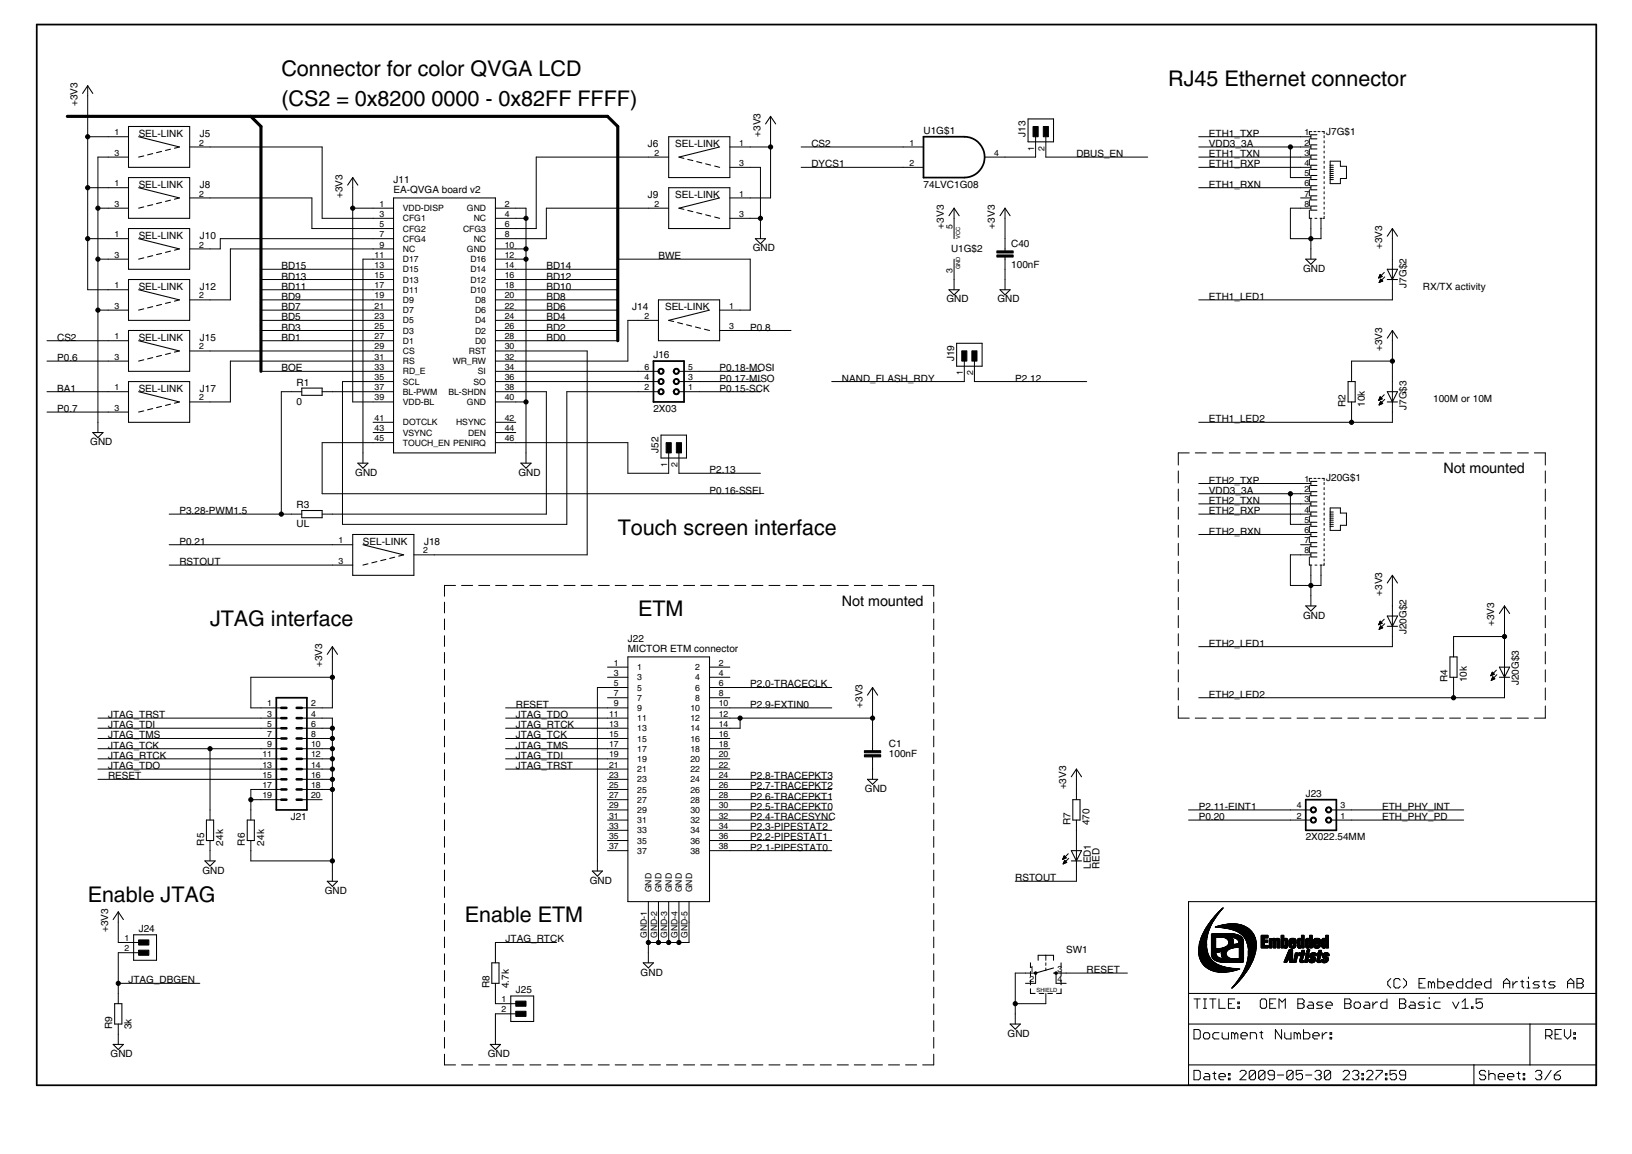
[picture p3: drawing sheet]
<svg xmlns="http://www.w3.org/2000/svg" width="297mm" height="210mm" viewBox="0 0 297 210" stroke-linecap="round" stroke-linejoin="round" font-family="sans-serif">
<defs><g id="words">
<g font-size="4.5">
<text x="51.2" y="13.7">Connector for color QVGA LCD</text>
<text x="212.6" y="15.6">RJ45 Ethernet connector</text>
<text x="51.2" y="19.3">(CS2 = 0x8200</text>
<text x="78.5" y="19.3">0000 - 0x82FF FFFF)</text>
<text x="112.4" y="97.2">Touch screen interface</text>
<text x="38.2" y="113.9">JTAG interface</text>
<text x="116.1" y="112.1">ETM</text>
<text x="16" y="164">Enable JTAG</text>
<text x="84.6" y="167.7">Enable ETM</text>
</g>
<g font-size="3">
<text x="262.7" y="86.1">Not mounted</text>
<text x="153.2" y="110.2">Not mounted</text>
</g>
<g font-size="2.1">
<text x="14.1" y="19.3" transform="rotate(-90 14.1 19.3)">+3V3</text>
<text x="25.2" y="24.9">SEL-LINK</text>
<text x="36.4" y="24.9">J5</text>
<text x="117.9" y="26.7">J6</text>
<text x="122.9" y="26.7">SEL-LINK</text>
<text x="138.4" y="24.9" transform="rotate(-90 138.4 24.9)">+3V3</text>
<text x="147.7" y="26.7">CS2</text>
<text x="168.1" y="24.4">U1G$1</text>
<text x="186.6" y="24.9" transform="rotate(-90 186.6 24.9)">J13</text>
<text x="195.9" y="28.6">DBUS_EN</text>
<text x="220" y="26.7">VDD3_3A</text>
<text x="220" y="24.9">ETH1_TXP</text>
<text x="220" y="28.6">ETH1_TXN</text>
<text x="241.4" y="24.5">J7G$1</text>
<text x="25.2" y="34.1">SEL-LINK</text>
<text x="36.4" y="34.1">J8</text>
<text x="71.6" y="35.1">EA-QVGA board v2</text>
<text x="71.6" y="33.2">J11</text>
<text x="147.7" y="30.4">DYCS1</text>
<text x="168.1" y="34.1">74LVC1G08</text>
<text x="220" y="30.4">ETH1_RXP</text>
<text x="220" y="34.1">ETH1_RXN</text>
<text x="62.3" y="36" transform="rotate(-90 62.3 36)">+3V3</text>
<text x="117.9" y="36">J9</text>
<text x="122.9" y="36">SEL-LINK</text>
<text x="171.8" y="41.6" transform="rotate(-90 171.8 41.6)">+3V3</text>
<text x="181.1" y="41.6" transform="rotate(-90 181.1 41.6)">+3V3</text>
<text x="25.2" y="43.4">SEL-LINK</text>
<text x="36.4" y="43.4">J10</text>
<text x="119.9" y="47.1">BWE</text>
<text x="137" y="45.7">GND</text>
<text x="173.1" y="45.8">U1G$2</text>
<text x="184" y="45">C40</text>
<text x="251.6" y="45.3" transform="rotate(-90 251.6 45.3)">+3V3</text>
<text x="25.2" y="52.7">SEL-LINK</text>
<text x="36.4" y="52.7">J12</text>
<text x="51.2" y="52.7">BD11</text>
<text x="51.2" y="50.8">BD13</text>
<text x="51.2" y="49">BD15</text>
<text x="99.4" y="52.7">BD10</text>
<text x="99.4" y="50.8">BD12</text>
<text x="99.4" y="49">BD14</text>
<text x="184" y="48.7">100nF</text>
<text x="237.2" y="49.5">GND</text>
<text x="256" y="52.3" transform="rotate(-90 256 52.3)">J7G$2</text>
<text x="259" y="52.7">RX/TX activity</text>
<text x="51.2" y="58.3">BD5</text>
<text x="51.2" y="56.4">BD7</text>
<text x="51.2" y="54.6">BD9</text>
<text x="99.4" y="58.3">BD4</text>
<text x="99.4" y="56.4">BD6</text>
<text x="99.4" y="54.6">BD8</text>
<text x="115.1" y="56.4">J14</text>
<text x="121" y="56.4">SEL-LINK</text>
<text x="172.3" y="55">GND</text>
<text x="181.5" y="55">GND</text>
<text x="220" y="54.6">ETH1_LED1</text>
<text x="10.4" y="62">CS2</text>
<text x="10.4" y="65.7">P0.6</text>
<text x="25.2" y="62">SEL-LINK</text>
<text x="36.4" y="62">J15</text>
<text x="51.2" y="62">BD1</text>
<text x="51.2" y="60.1">BD3</text>
<text x="99.4" y="62">BD0</text>
<text x="99.4" y="60.1">BD2</text>
<text x="118.9" y="65.1">J16</text>
<text x="136.6" y="60.1">P0.8</text>
<text x="173.7" y="65.7" transform="rotate(-90 173.7 65.7)">J19</text>
<text x="251.6" y="63.8" transform="rotate(-90 251.6 63.8)">+3V3</text>
<text x="10.4" y="71.3">BA1</text>
<text x="25.2" y="71.3">SEL-LINK</text>
<text x="36.4" y="71.3">J17</text>
<text x="51.2" y="67.5">BOE</text>
<text x="54" y="70.2">R1</text>
<text x="131" y="67.5">P0.18-MOSI</text>
<text x="131" y="69.4">P0.17-MISO</text>
<text x="131" y="71.3">P0.15-SCK</text>
<text x="153.2" y="69.4">NAND_FLASH_RDY</text>
<text x="184.8" y="69.4">P2.12</text>
<text x="10.4" y="75">P0.7</text>
<text x="54" y="73.7">0</text>
<text x="118.9" y="75">2X03</text>
<text x="220" y="76.8">ETH1_LED2</text>
<text x="244.9" y="74" transform="rotate(-90 244.9 74)">R2</text>
<text x="248.4" y="74" transform="rotate(-90 248.4 74)">10k</text>
<text x="256" y="74.6" transform="rotate(-90 256 74.6)">J7G$3</text>
<text x="260.8" y="73.1">100M or 10M</text>
<text x="16.4" y="81">GND</text>
<text x="119.9" y="82.4" transform="rotate(-90 119.9 82.4)">J52</text>
<text x="64.7" y="86.6">GND</text>
<text x="94.3" y="86.6">GND</text>
<text x="129.1" y="86.1">P2.13</text>
<text x="129.1" y="89.8">P0.16-SSEL</text>
<text x="220" y="89.8">VDD3_3A</text>
<text x="220" y="87.9">ETH2_TXP</text>
<text x="241.4" y="87.6">J20G$1</text>
<text x="32.7" y="93.5">P3.28-PWM1.5</text>
<text x="54" y="95.9">UL</text>
<text x="54" y="92.4">R3</text>
<text x="220" y="93.5">ETH2_RXP</text>
<text x="220" y="91.7">ETH2_TXN</text>
<text x="32.7" y="99.1">P0.21</text>
<text x="66.1" y="99.1">SEL-LINK</text>
<text x="77.2" y="99.1">J18</text>
<text x="220" y="97.2">ETH2_RXN</text>
<text x="32.7" y="102.8">RSTOUT</text>
<text x="237.2" y="112.5">GND</text>
<text x="251.6" y="108.4" transform="rotate(-90 251.6 108.4)">+3V3</text>
<text x="272" y="113.9" transform="rotate(-90 272 113.9)">+3V3</text>
<text x="114.3" y="118.6">MICTOR ETM connector</text>
<text x="114.3" y="116.7">J22</text>
<text x="220" y="117.6">ETH2_LED1</text>
<text x="256" y="115.4" transform="rotate(-90 256 115.4)">J20G$2</text>
<text x="58.6" y="121.3" transform="rotate(-90 58.6 121.3)">+3V3</text>
<text x="136.6" y="125">P2.0-TRACECLK</text>
<text x="263.5" y="124.1" transform="rotate(-90 263.5 124.1)">R4</text>
<text x="267" y="124.1" transform="rotate(-90 267 124.1)">10k</text>
<text x="276.4" y="124.7" transform="rotate(-90 276.4 124.7)">J20G$3</text>
<text x="19.7" y="130.6">JTAG_TRST</text>
<text x="93.9" y="130.6">JTAG_TDO</text>
<text x="93.9" y="128.8">RESET</text>
<text x="136.6" y="128.8">P2.9-EXTIN0</text>
<text x="157" y="128.8" transform="rotate(-90 157 128.8)">+3V3</text>
<text x="220" y="126.9">ETH2_LED2</text>
<text x="19.7" y="136.2">JTAG_TCK</text>
<text x="19.7" y="134.3">JTAG_TMS</text>
<text x="19.7" y="132.5">JTAG_TDI</text>
<text x="93.9" y="134.3">JTAG_TCK</text>
<text x="93.9" y="132.5">JTAG_RTCK</text>
<text x="93.9" y="136.2">JTAG_TMS</text>
<text x="161.8" y="137.8">100nF</text>
<text x="161.8" y="135.9">C1</text>
<text x="19.7" y="138">JTAG_RTCK</text>
<text x="19.7" y="139.9">JTAG_TDO</text>
<text x="19.7" y="141.7">RESET</text>
<text x="93.9" y="139.9">JTAG_TRST</text>
<text x="93.9" y="138">JTAG_TDI</text>
<text x="136.6" y="143.6">P2.7-TRACEPKT2</text>
<text x="136.6" y="141.7">P2.8-TRACEPKT3</text>
<text x="194.1" y="143.6" transform="rotate(-90 194.1 143.6)">+3V3</text>
<text x="52.9" y="149.2">J21</text>
<text x="136.6" y="147.3">P2.5-TRACEPKT0</text>
<text x="136.6" y="145.5">P2.6-TRACEPKT1</text>
<text x="136.6" y="149.2">P2.4-TRACESYNC</text>
<text x="157.4" y="144.1">GND</text>
<text x="218.2" y="147.3">P2.11-EINT1</text>
<text x="218.2" y="149.2">P0.20</text>
<text x="237.7" y="144.9">J23</text>
<text x="251.6" y="149.2">ETH_PHY_PD</text>
<text x="251.6" y="147.3">ETH_PHY_INT</text>
<text x="37.1" y="153.8" transform="rotate(-90 37.1 153.8)">R5</text>
<text x="40.6" y="153.8" transform="rotate(-90 40.6 153.8)">24k</text>
<text x="44.6" y="153.8" transform="rotate(-90 44.6 153.8)">R6</text>
<text x="48.1" y="153.8" transform="rotate(-90 48.1 153.8)">24k</text>
<text x="136.6" y="154.7">P2.1-PIPESTAT0</text>
<text x="136.6" y="152.9">P2.2-PIPESTAT1</text>
<text x="136.6" y="151">P2.3-PIPESTAT2</text>
<text x="194.8" y="150.1" transform="rotate(-90 194.8 150.1)">R7</text>
<text x="198.3" y="150.1" transform="rotate(-90 198.3 150.1)">470</text>
<text x="237.7" y="152.9">2X022.54MM</text>
<text x="36.8" y="158.9">GND</text>
<text x="107.3" y="160.8">GND</text>
<text x="184.8" y="160.3">RSTOUT</text>
<text x="198.5" y="158.1" transform="rotate(-90 198.5 158.1)">LED1</text>
<text x="200.1" y="158.1" transform="rotate(-90 200.1 158.1)">RED</text>
<text x="59.1" y="162.6">GND</text>
<text x="19.7" y="169.6" transform="rotate(-90 19.7 169.6)">+3V3</text>
<text x="25.2" y="169.6">J24</text>
<text x="92" y="171.4">JTAG_RTCK</text>
<text x="194.1" y="173.3">SW1</text>
<text x="23.4" y="178.8">JTAG_DBGEN</text>
<text x="89.1" y="179.8" transform="rotate(-90 89.1 179.8)">R8</text>
<text x="92.6" y="179.8" transform="rotate(-90 92.6 179.8)">4.7k</text>
<text x="116.6" y="177.5">GND</text>
<text x="197.8" y="177">RESET</text>
<text x="93.9" y="180.7">J25</text>
<text x="20.4" y="187.2" transform="rotate(-90 20.4 187.2)">R9</text>
<text x="23.9" y="187.2" transform="rotate(-90 23.9 187.2)">3k</text>
<text x="183.4" y="188.6">GND</text>
<text x="20.1" y="192.3">GND</text>
<text x="88.8" y="192.3">GND</text>
</g>
<g font-size="1.8">
<text x="20.8" y="24.6">1</text>
<text x="20.8" y="28.3">3</text>
<text x="36.2" y="26.5">2</text>
<text x="119.1" y="28.3">2</text>
<text x="134.5" y="26.5">1</text>
<text x="165.5" y="26.5">1</text>
<text x="180.9" y="28.3">4</text>
<text x="188.2" y="27.4" transform="rotate(-90 188.2 27.4)">1</text>
<text x="190.1" y="27.4" transform="rotate(-90 190.1 27.4)">2</text>
<text x="237.5" y="24.6">1</text>
<text x="237.5" y="26.5">2</text>
<text x="237.5" y="28.3">3</text>
<text x="20.8" y="33.9">1</text>
<text x="36.2" y="35.7">2</text>
<text x="134.5" y="30.2">3</text>
<text x="134.5" y="35.7">1</text>
<text x="165.5" y="30.2">2</text>
<text x="237.5" y="30.2">4</text>
<text x="237.5" y="32">5</text>
<text x="237.5" y="33.9">6</text>
<text x="237.5" y="35.7">7</text>
<text x="20.8" y="37.6">3</text>
<text x="69" y="37.6">1</text>
<text x="69" y="39.5">3</text>
<text x="69" y="41.3">5</text>
<text x="73.3" y="38.4">VDD-DISP</text>
<text x="73.3" y="40.3">CFG1</text>
<text x="85" y="38.4">GND</text>
<text x="86.2" y="40.3">NC</text>
<text x="91.9" y="41.3">6</text>
<text x="91.9" y="39.5">4</text>
<text x="91.9" y="37.6">2</text>
<text x="119.1" y="37.6">2</text>
<text x="134.5" y="39.5">3</text>
<text x="173.4" y="41.7" transform="rotate(-90 173.4 41.7)">5</text>
<text x="237.5" y="37.6">8</text>
<text x="20.8" y="43.2">1</text>
<text x="20.8" y="46.9">3</text>
<text x="36.2" y="45">2</text>
<text x="68.2" y="46.9">11</text>
<text x="69" y="43.2">7</text>
<text x="69" y="45">9</text>
<text x="73.3" y="42.1">CFG2</text>
<text x="73.3" y="44">CFG4</text>
<text x="73.3" y="45.8">NC</text>
<text x="73.3" y="47.7">D17</text>
<text x="84.3" y="42.1">CFG3</text>
<text x="85" y="45.8">GND</text>
<text x="85.6" y="47.7">D16</text>
<text x="86.2" y="44">NC</text>
<text x="91.9" y="46.9">12</text>
<text x="91.9" y="45">10</text>
<text x="91.9" y="43.2">8</text>
<text x="20.8" y="52.4">1</text>
<text x="68.2" y="48.7">13</text>
<text x="68.2" y="50.6">15</text>
<text x="68.2" y="52.4">17</text>
<text x="73.3" y="49.5">D15</text>
<text x="73.3" y="51.4">D13</text>
<text x="73.3" y="53.3">D11</text>
<text x="85.6" y="53.3">D10</text>
<text x="85.6" y="51.4">D12</text>
<text x="85.6" y="49.6">D14</text>
<text x="91.9" y="52.4">18</text>
<text x="91.9" y="50.6">16</text>
<text x="91.9" y="48.7">14</text>
<text x="173.4" y="49.7" transform="rotate(-90 173.4 49.7)">3</text>
<text x="20.8" y="56.1">3</text>
<text x="36.2" y="54.3">2</text>
<text x="68.2" y="54.3">19</text>
<text x="68.2" y="56.1">21</text>
<text x="68.2" y="58">23</text>
<text x="68.2" y="59.9">25</text>
<text x="73.3" y="55.1">D9</text>
<text x="73.3" y="57">D7</text>
<text x="73.3" y="58.8">D5</text>
<text x="86.5" y="58.8">D4</text>
<text x="86.5" y="57">D6</text>
<text x="86.5" y="55.1">D8</text>
<text x="91.9" y="59.9">26</text>
<text x="91.9" y="58">24</text>
<text x="91.9" y="56.1">22</text>
<text x="91.9" y="54.3">20</text>
<text x="117.3" y="58">2</text>
<text x="132.7" y="56.1">1</text>
<text x="132.7" y="59.9">3</text>
<text x="20.8" y="61.7">1</text>
<text x="20.8" y="65.4">3</text>
<text x="36.2" y="63.6">2</text>
<text x="68.2" y="61.7">27</text>
<text x="68.2" y="63.6">29</text>
<text x="68.2" y="65.4">31</text>
<text x="73.3" y="60.7">D3</text>
<text x="73.3" y="62.5">D1</text>
<text x="73.3" y="64.4">CS</text>
<text x="85.4" y="64.4">RST</text>
<text x="86.5" y="62.5">D0</text>
<text x="86.5" y="60.7">D2</text>
<text x="91.9" y="65.4">32</text>
<text x="91.9" y="63.6">30</text>
<text x="91.9" y="61.7">28</text>
<text x="20.8" y="71">1</text>
<text x="68.2" y="67.3">33</text>
<text x="68.2" y="69.1">35</text>
<text x="68.2" y="71">37</text>
<text x="73.3" y="66.2">RS</text>
<text x="73.3" y="68.1">RD_E</text>
<text x="73.3" y="70">SCL</text>
<text x="73.3" y="71.8">BL-PWM</text>
<text x="81.6" y="71.8">BL-SHDN</text>
<text x="82.4" y="66.3">WR_RW</text>
<text x="86.2" y="70">SO</text>
<text x="87" y="68.1">SI</text>
<text x="91.9" y="71">38</text>
<text x="91.9" y="69.1">36</text>
<text x="91.9" y="67.3">34</text>
<text x="117.3" y="71">2</text>
<text x="117.3" y="69.1">4</text>
<text x="117.3" y="67.3">6</text>
<text x="125.3" y="71">1</text>
<text x="125.3" y="69.1">3</text>
<text x="125.3" y="67.3">5</text>
<text x="175.2" y="68.3" transform="rotate(-90 175.2 68.3)">1</text>
<text x="177.1" y="68.3" transform="rotate(-90 177.1 68.3)">2</text>
<text x="20.8" y="74.7">3</text>
<text x="36.2" y="72.8">2</text>
<text x="68.2" y="72.8">39</text>
<text x="68.2" y="76.6">41</text>
<text x="73.3" y="73.7">VDD-BL</text>
<text x="73.3" y="77.4">DOTCLK</text>
<text x="83" y="77.4">HSYNC</text>
<text x="85" y="73.7">GND</text>
<text x="91.9" y="72.8">40</text>
<text x="91.9" y="76.6">42</text>
<text x="68.2" y="78.4">43</text>
<text x="68.2" y="80.3">45</text>
<text x="73.3" y="79.2">VSYNC</text>
<text x="73.3" y="81.1">TOUCH_EN PENIRQ</text>
<text x="85.2" y="79.2">DEN</text>
<text x="91.9" y="78.4">44</text>
<text x="91.9" y="80.3">46</text>
<text x="121.4" y="85" transform="rotate(-90 121.4 85)">1</text>
<text x="123.3" y="85" transform="rotate(-90 123.3 85)">2</text>
<text x="237.5" y="87.7">1</text>
<text x="237.5" y="89.5">2</text>
<text x="237.5" y="91.4">3</text>
<text x="237.5" y="93.3">4</text>
<text x="237.5" y="95.1">5</text>
<text x="61.6" y="98.8">1</text>
<text x="77" y="100.7">2</text>
<text x="237.5" y="97">6</text>
<text x="237.5" y="98.8">7</text>
<text x="237.5" y="100.7">8</text>
<text x="61.6" y="102.5">3</text>
<text x="111.7" y="121.1">1</text>
<text x="111.7" y="122.9">3</text>
<text x="111.7" y="124.8">5</text>
<text x="116" y="121.9">1</text>
<text x="116" y="123.8">3</text>
<text x="116" y="125.6">5</text>
<text x="126.6" y="121.9">2</text>
<text x="126.6" y="123.8">4</text>
<text x="126.6" y="125.6">6</text>
<text x="130.8" y="121.1">2</text>
<text x="130.8" y="122.9">4</text>
<text x="130.8" y="124.8">6</text>
<text x="48.6" y="128.5">1</text>
<text x="48.6" y="130.4">3</text>
<text x="56.6" y="128.5">2</text>
<text x="56.6" y="130.4">4</text>
<text x="110.8" y="130.4">11</text>
<text x="111.7" y="126.6">7</text>
<text x="111.7" y="128.5">9</text>
<text x="116" y="127.5">7</text>
<text x="116" y="129.3">9</text>
<text x="116" y="131.2">11</text>
<text x="125.7" y="129.3">10</text>
<text x="125.7" y="131.2">12</text>
<text x="126.6" y="127.5">8</text>
<text x="130.8" y="126.6">8</text>
<text x="130.8" y="128.5">10</text>
<text x="130.8" y="130.4">12</text>
<text x="47.8" y="137.8">11</text>
<text x="48.6" y="132.2">5</text>
<text x="48.6" y="134.1">7</text>
<text x="48.6" y="135.9">9</text>
<text x="56.6" y="132.2">6</text>
<text x="56.6" y="134.1">8</text>
<text x="56.6" y="135.9">10</text>
<text x="56.6" y="137.8">12</text>
<text x="110.8" y="132.2">13</text>
<text x="110.8" y="134.1">15</text>
<text x="110.8" y="135.9">17</text>
<text x="110.8" y="137.8">19</text>
<text x="116" y="133">13</text>
<text x="116" y="134.9">15</text>
<text x="116" y="136.7">17</text>
<text x="125.7" y="133">14</text>
<text x="125.7" y="134.9">16</text>
<text x="125.7" y="136.7">18</text>
<text x="130.8" y="132.2">14</text>
<text x="130.8" y="134.1">16</text>
<text x="130.8" y="135.9">18</text>
<text x="130.8" y="137.8">20</text>
<text x="47.8" y="139.6">13</text>
<text x="47.8" y="141.5">15</text>
<text x="47.8" y="143.3">17</text>
<text x="56.6" y="139.6">14</text>
<text x="56.6" y="141.5">16</text>
<text x="56.6" y="143.3">18</text>
<text x="110.8" y="139.6">21</text>
<text x="110.8" y="141.5">23</text>
<text x="110.8" y="143.3">25</text>
<text x="116" y="138.6">19</text>
<text x="116" y="140.4">21</text>
<text x="116" y="142.3">23</text>
<text x="125.7" y="138.6">20</text>
<text x="125.7" y="140.5">22</text>
<text x="125.7" y="142.3">24</text>
<text x="130.8" y="139.6">22</text>
<text x="130.8" y="141.5">24</text>
<text x="130.8" y="143.3">26</text>
<text x="47.8" y="145.2">19</text>
<text x="56.6" y="145.2">20</text>
<text x="110.8" y="145.2">27</text>
<text x="110.8" y="147.1">29</text>
<text x="110.8" y="148.9">31</text>
<text x="116" y="144.2">25</text>
<text x="116" y="146">27</text>
<text x="116" y="147.9">29</text>
<text x="116" y="149.7">31</text>
<text x="125.7" y="144.2">26</text>
<text x="125.7" y="146">28</text>
<text x="125.7" y="147.9">30</text>
<text x="125.7" y="149.7">32</text>
<text x="130.8" y="145.2">28</text>
<text x="130.8" y="147.1">30</text>
<text x="130.8" y="148.9">32</text>
<text x="236" y="148.9">2</text>
<text x="236" y="147.1">4</text>
<text x="244" y="148.9">1</text>
<text x="244" y="147.1">3</text>
<text x="110.8" y="150.8">33</text>
<text x="110.8" y="152.6">35</text>
<text x="110.8" y="154.5">37</text>
<text x="116" y="151.6">33</text>
<text x="116" y="153.4">35</text>
<text x="116" y="155.3">37</text>
<text x="125.7" y="155.3">38</text>
<text x="125.7" y="153.4">36</text>
<text x="125.7" y="151.6">34</text>
<text x="130.8" y="154.5">38</text>
<text x="130.8" y="152.6">36</text>
<text x="130.8" y="150.8">34</text>
<text x="118.6" y="162.3" transform="rotate(-90 118.6 162.3)">GND</text>
<text x="120.4" y="162.3" transform="rotate(-90 120.4 162.3)">GND</text>
<text x="122.3" y="162.3" transform="rotate(-90 122.3 162.3)">GND</text>
<text x="124.1" y="162.3" transform="rotate(-90 124.1 162.3)">GND</text>
<text x="126" y="162.3" transform="rotate(-90 126 162.3)">GND</text>
<text x="22.7" y="171.2">1</text>
<text x="22.7" y="173">2</text>
<text x="117.7" y="170.6" transform="rotate(-90 117.7 170.6)">GND-1</text>
<text x="119.6" y="170.6" transform="rotate(-90 119.6 170.6)">GND-2</text>
<text x="121.4" y="170.6" transform="rotate(-90 121.4 170.6)">GND-3</text>
<text x="123.3" y="170.6" transform="rotate(-90 123.3 170.6)">GND-4</text>
<text x="125.2" y="170.6" transform="rotate(-90 125.2 170.6)">GND-5</text>
<text x="187.4" y="176.7">1</text>
<text x="187.4" y="178.6">2</text>
<text x="192.5" y="176.7">3</text>
<text x="192.5" y="178.6">4</text>
<text x="91.3" y="182.3">1</text>
<text x="91.3" y="184.2">2</text>
</g>
<g font-size="1.2">
<text x="174.8" y="43.4" transform="rotate(-90 174.8 43.4)">VCC</text>
<text x="174.8" y="49" transform="rotate(-90 174.8 49)">GND</text>
<text x="188.7" y="180.5">SHIELD</text>
</g>
</g></defs>
<g fill="#000" stroke="#000" stroke-width=".19">
<path d="M16 15.6l-1 1.4zM16 15.6l.9 1.4zM23.4 23v7.4zM23.4 30.4h11.1zM23.4 32.3v7.4zM23.4 39.7h11.1zM25.2 24.9l7.5 1.8zM25.2 28.6l1-.2zM25.2 34.1l7.5 1.9zM25.2 37.9l1-.3zM26.9 28.2l.9-.3zM26.9 37.4l.9-.2z"/>
<path d="M28.5 27.8l.9-.3zM28.5 37l.9-.2zM30.1 27.4l.9-.3zM30.1 36.6l.9-.2zM31.7 27l1-.3zM31.7 36.2l1-.2zM34.5 23v7.4zM23.4 23h11.1zM34.5 32.3v7.4zM23.4 32.3h11.1zM64.2 32.3l-.9 1.4zM64.2 32.3l.9 1.4z"/>
<path d="M71.6 36h18.6zM90.2 36v46.4zM121.7 24.9v7.4zM121.7 24.9h11.1zM121.7 34.1h11.1zM123.6 28.6l.9 .2zM123.6 37.9l.9 .2zM125.2 29l.9 .2zM125.2 38.3l.9 .2zM126.8 29.4l.9 .2zM126.8 38.7l.9 .2zM128.4 29.8l.9 .2z"/>
<path d="M128.4 39.1l.9 .2zM123.6 28.6l7.4-1.9zM130.1 30.2l.9 .2zM123.6 37.9l7.4-1.9zM130.1 39.5l.9 .2zM132.8 24.9v7.4zM121.7 32.3h11.1zM132.8 34.1v7.5zM140.3 21.2l-1 1.3zM140.3 21.2l.9 1.3zM173.7 37.9l-1 1.3zM173.7 37.9l.9 1.3z"/>
<path d="M182.9 37.9l-.9 1.3zM182.9 37.9l1 1.3zM187.1 25.8h4.6zM187.1 21.6v4.2zM191.7 21.6v4.2zM187.1 21.6h4.6zM238.6 24.5v.8zM238.6 25.3h1.1zM238.6 26.4v.7zM238.6 27.1h1.1zM238.6 28.2v.8zM238.6 29h1.1z"/>
<path d="M238.6 30.1v.7zM238.6 30.8h1.1zM238.6 31.9v.8zM238.6 32.7h1.1zM238.6 33.8v.7zM238.6 34.5h1.1zM238.6 35.6v.8zM238.6 36.4h1.1zM238.6 37.5v.7zM238.6 38.2h1.1zM238.6 24.5h1.1zM238.6 26.4h1.1z"/>
<path d="M238.6 28.2h1.1zM238.6 30.1h1.1zM238.6 31.9h1.1zM238.6 33.8h1.1zM238.6 35.6h1.1zM238.6 37.5h1.1zM23.4 50.8v7.5zM23.4 58.3h11.1zM23.4 41.6v7.4zM23.4 49h11.1zM25.2 52.7l7.5 1.8zM25.2 56.4l1-.2z"/>
<path d="M25.2 43.4l7.5 1.9zM25.2 47.1l1-.2zM26.9 56l.9-.2zM26.9 46.7l.9-.2zM28.5 55.6l.9-.2zM28.5 46.3l.9-.2zM30.1 55.2l.9-.2zM30.1 45.9l.9-.2zM31.7 54.8l1-.3zM31.7 45.5l1-.2zM34.5 50.8v7.5zM23.4 50.8h11.1z"/>
<path d="M34.5 41.6v7.4zM23.4 41.6h11.1zM119.8 54.5h11.2zM121.7 34.1v7.5zM121.7 58.3l.9 .2zM123.3 58.7l.9 .2zM125 59.1l.9 .2zM126.6 59.5l.9 .2zM121.7 58.3l7.4-1.9zM131 54.5v7.5zM121.7 41.6h11.1zM137.5 43.4h1.8z"/>
<path d="M137.5 43.4l.9 .9zM138.4 44.3l.9-.9zM172.7 52.7h1.9zM172.7 52.7l1 .9zM174.6 52.7l-.9 .9zM182 52.7h1.9zM182 52.7l.9 .9zM183.9 52.7l-1 .9zM237.7 47.1h1.8zM237.7 47.1l.9 1zM239.5 47.1l-.9 1zM252.5 49l.9 1.8z"/>
<path d="M252.5 50.8h.9zM252.5 49h.9zM253.4 41.6l-.9 1.4zM254.4 49l-1 1.8zM253.4 50.8h1zM253.4 49h1zM253.4 41.6l1 1.4zM16.9 78.7h1.9zM16.9 78.7l.9 .9zM18.8 78.7l-1 .9zM23.4 60.1v7.4zM23.4 67.5h11.1z"/>
<path d="M23.4 69.4v7.4zM23.4 76.8h11.1zM25.2 62l7.5 1.8zM25.2 65.7l1-.3zM25.2 71.2l7.5 1.9zM25.2 75l1-.3zM26.9 65.3l.9-.3zM26.9 74.5l.9-.2zM28.5 64.9l.9-.3zM28.5 74.1l.9-.2zM30.1 64.5l.9-.3zM30.1 73.7l.9-.2z"/>
<path d="M31.7 64.1l1-.3zM31.7 73.3l1-.2zM34.5 60.1v7.4zM23.4 60.1h11.1zM34.5 69.4v7.4zM23.4 69.4h11.1zM54.9 71.9h3.7zM54.9 70.6v1.3zM54.9 70.6h3.7zM58.6 70.6v1.3zM119.8 54.5v7.5zM120.3 79.1v4.2z"/>
<path d="M120.3 79.1h4.6zM128.2 59.9l.9 .2zM119.8 62h11.2zM174.1 66.6h4.7zM174.1 62.4v4.2zM178.8 62.4v4.2zM174.1 62.4h4.7zM245.4 69.4v3.7zM246.7 69.4v3.7zM245.4 69.4h1.3zM245.4 73.1h1.3zM252.5 71.2l.9 1.9z"/>
<path d="M252.5 73.1h.9zM252.5 71.2h.9zM253.4 60.1l-.9 1.4zM254.4 71.2l-1 1.9zM253.4 73.1h1zM253.4 71.2h1zM253.4 60.1l1 1.4zM54.9 94.2h3.7zM54.9 92.9v1.3zM54.9 92.9h3.7zM58.6 92.9v1.3zM64.2 97.2v7.4z"/>
<path d="M65.1 84.2h1.9zM66.1 99.1l7.4 1.8zM65.1 84.2l1 1zM67 84.2l-.9 1zM71.6 36v46.4zM64.2 97.2h11.1zM71.6 82.4h18.6zM94.8 84.2h1.9zM94.8 84.2l.9 1zM95.7 85.2l1-1zM120.3 83.3h4.6zM124.9 79.1v4.2z"/>
<path d="M238.6 87.6v.7zM238.6 88.3h1.1zM238.6 89.4v.8zM238.6 90.2h1.1zM238.6 91.3v.7zM238.6 92h1.1zM238.6 93.1v.8zM238.6 93.9h1.1zM238.6 95v.7zM238.6 95.7h1.1zM238.6 96.9v.7zM238.6 97.6h1.1z"/>
<path d="M238.6 98.7v.7zM238.6 99.4h1.1zM238.6 87.6h1.1zM238.6 89.4h1.1zM238.6 91.3h1.1zM238.6 93.1h1.1zM238.6 95h1.1zM238.6 96.9h1.1zM238.6 98.7h1.1zM60.5 117.6l-.9 1.4zM60.5 117.6l.9 1.4zM64.2 104.6h11.1z"/>
<path d="M66.1 102.8l.9-.2zM67.7 102.4l.9-.2zM69.3 102l.9-.3zM70.9 101.6l.9-.3zM72.6 101.2l.9-.3zM75.3 97.2v7.4zM114.3 119.5h14.8zM129.1 119.5v44.5zM237.7 110.2h1.8zM238.6 100.6v.7zM238.6 101.3h1.1zM237.7 110.2l.9 .9z"/>
<path d="M239.5 110.2l-.9 .9zM238.6 100.6h1.1zM252.5 112.1l.9 1.8zM252.5 113.9h.9zM252.5 112.1h.9zM253.4 104.6l-.9 1.4zM254.4 112.1l-1 1.8zM253.4 113.9h1zM253.4 112.1h1zM253.4 104.6l1 1.4zM263.9 119.5v3.7zM263.9 119.5h1.3z"/>
<path d="M273.8 110.2l-.9 1.4zM273.8 110.2l1 1.4zM158.8 125.1l-.9 1.3zM158.8 125.1l.9 1.3zM195.9 139.9l-.9 1.4zM265.2 119.5v3.7zM263.9 123.2h1.3zM272.9 121.3l.9 1.9zM272.9 123.2h.9zM272.9 121.3h.9zM274.8 121.3l-1 1.9zM273.8 123.2h1z"/>
<path d="M273.8 121.3h1zM37.3 156.6h1.9zM37.6 149.2v3.7zM37.3 156.6l.9 .9zM38.9 149.2v3.7zM37.6 149.2h1.3zM37.6 152.9h1.3zM39.2 156.6l-1 .9zM45 149.2v3.7zM46.3 149.2v3.7zM45 149.2h1.3zM45 152.9h1.3z"/>
<path d="M107.8 158.4h1.8zM107.8 158.4l.9 1zM109.6 158.4l-.9 1zM157.9 141.8h1.8zM157.9 141.8l.9 .9zM158.8 142.7l.9-.9zM195.3 145.5v3.7zM195 154.7l.9 1.9zM195 156.6h.9zM195 154.7h.9zM196.6 145.5v3.7zM195.3 145.5h1.3z"/>
<path d="M195.3 149.2h1.3zM196.8 154.7l-.9 1.9zM195.9 156.6h.9zM195.9 154.7h.9zM195.9 139.9l.9 1.4zM21.5 165.9l-.9 1.4zM21.5 165.9l1 1.4zM24.3 170v4.7zM24.3 174.7h4.2zM28.5 170v4.7zM24.3 170h4.2zM59.6 160.3h1.8z"/>
<path d="M59.6 160.3l.9 .9zM61.4 160.3l-.9 .9zM89.5 175.1v3.8zM90.8 175.1v3.8zM89.5 175.1h1.3zM89.5 178.9h1.3zM114.3 119.5v44.5zM117.1 175.1h1.8zM117.1 175.1l.9 1zM118.9 175.1l-.9 1zM114.3 164h14.8zM187.6 175.1v.9z"/>
<path d="M187.6 176.7v.8zM187.6 178.3v.8zM187.6 179.9v.8zM188.5 177l3.2-.9zM189 173.8v.9zM189 173.8h1.4zM191.7 177h.5zM191.7 173.8v.9zM190.4 173.8h1.3zM193.1 178.3v.8zM193.1 176.7v.8zM193.1 175.1v.9z"/>
<path d="M216.3 164h74.2zM290.5 164v16.7zM20.6 190h1.9zM20.9 182.6v3.7zM20.6 190l.9 .9zM22.2 182.6v3.7zM20.9 182.6h1.3zM20.9 186.3h1.3zM22.5 190l-1 .9zM89.2 190h1.9zM89.2 190l1 .9zM91.1 190l-.9 .9z"/>
<path d="M93 181.2v4.6zM93 185.8h4.1zM97.1 181.2v4.6zM93 181.2h4.1zM183.9 186.3h1.8zM183.9 186.3l.9 .9zM185.7 186.3l-.9 .9zM187.6 180.7h.8zM189.1 180.7h.9zM190.7 180.7h.9zM192.3 180.7h.8zM193.1 179.9v.8z"/>
<path d="M216.3 197.4h52zM216.3 193.7v3.7zM216.3 193.7h52zM216.3 186.3v7.4zM216.3 180.7v5.6zM216.3 180.7h74.2zM216.3 164v16.7zM268.3 193.7v3.7zM268.3 193.7h10.2zM268.3 197.4h22.2zM278.5 186.3v7.4zM216.3 186.3h62.2z"/>
<path d="M278.5 193.7h12zM278.5 186.3h12zM290.5 186.3v7.4zM290.5 193.7v3.7zM290.5 180.7v5.6z"/>
</g>
<g fill="#000" stroke="#000" stroke-width=".18">
<path d="M16 15.6v1.8zM16 24.9v9.2zM16 17.4v7.5zM17.8 28.6v9.3zM17.8 37.9v9.2zM19.7 24.9h3.7zM19.7 28.6h3.7zM19.7 34.1h3.7zM19.7 37.9h3.7zM17.8 28.6h1.9zM17.8 37.9h1.9zM16 34.1h3.7z"/>
<path d="M16 24.9h3.7zM34.5 26.7h3.7zM34.5 36h3.7zM38.2 36h18.6zM58.6 26.7v13zM38.2 26.7h20.4zM64.2 32.3v1.8zM64.2 34.1v3.8zM67.9 37.9h3.7zM67.9 39.7h3.7zM64.2 37.9h3.7zM58.6 39.7h9.3z"/>
<path d="M90.2 39.7h3.7zM90.2 37.9h3.7zM93.9 37.9h1.8zM93.9 39.7h1.8zM95.7 37.9v1.8zM95.7 39.7v5.6zM97.6 28.6h20.4zM99.4 37.9h18.6zM118 28.6h3.7zM118 37.9h3.7zM132.8 26.7h3.7zM132.8 30.4h3.7z"/>
<path d="M132.8 36h3.7zM132.8 39.7h3.7zM136.5 30.4h1.9zM136.5 39.7h1.9zM136.5 36h3.8zM136.5 26.7h3.8zM138.4 30.4v9.3zM138.4 39.7v1.9zM140.3 21.2v1.8zM140.3 26.7v9.3zM140.3 23v3.7zM164.4 26.7h3.7z"/>
<path d="M164.4 30.4h3.7zM145.8 26.7h18.6zM145.8 30.4h18.6zM173.7 37.9v1.8zM173.7 39.7v3.7zM179.2 28.6h3.7zM182.9 37.9v1.8zM182.9 39.7v3.7zM182.9 28.6h5.6zM188.5 24.9v3.7zM190.4 24.9v3.7zM190.4 28.6h18.5z"/>
<path d="M218.2 28.6h18.5zM218.2 34.1h18.5zM234.9 37.9v5.5zM218.2 26.7h16.7zM234.9 26.7v5.6zM236.7 24.9h1.9zM236.7 26.7h1.9zM236.7 28.6h1.9zM236.7 30.4h1.9zM236.7 32.3h1.9zM236.7 34.1h1.9zM236.7 36h1.9z"/>
<path d="M236.7 37.9h1.9zM234.9 37.9h1.8zM234.9 26.7h1.8zM234.9 32.3h1.8zM218.2 24.9h18.5zM218.2 30.4h18.5zM238.3 39.7h.5zM238.3 23.9v.6zM238.3 25.3v1.1zM238.3 27.1v1.1zM238.3 29v1.1zM238.3 30.8v1.1z"/>
<path d="M238.3 32.7v1.1zM238.3 34.5v1.1zM238.3 36.4v1.1zM238.3 38.2v1.5zM238.3 23.9h.5zM239.3 39.7h.4zM239.1 23.9h.4zM240.3 39.7h.3zM239.9 23.9h.4zM240.8 39.7h.2zM241 39.3v.4zM241 24.7v.4z"/>
<path d="M241 23.9v.4zM240.6 23.9h.4zM241 25.6v.4zM241 26.5v.4zM241 27.5v.3zM241 28.4v.4zM241 29.3v.4zM241 30.2v.4zM241 31.2v.4zM241 32.1v.4zM241 33v.4zM241 34v.3z"/>
<path d="M241 34.9v.4zM241 35.8v.4zM241 36.7v.4zM241 37.7v.3zM241 38.6v.4zM242.1 29.3v.8zM242.1 30.1v.3zM242.1 30.4v.4zM242.1 30.8v.4zM242.1 31.2v.4zM242.1 31.6v.3zM242.1 31.9v.4z"/>
<path d="M242.1 32.3v.4zM242.1 32.7v.7zM242.1 33.4h1.9zM242.1 30.1h.6zM242.1 30.4h.6zM242.1 30.8h.6zM242.1 31.2h.6zM242.1 31.6h.6zM242.1 31.9h.6zM242.1 32.3h.6zM242.1 32.7h.6zM244 32.5v.9z"/>
<path d="M244 32.5h1.1zM244 29.3v.9zM242.1 29.3h1.9zM245.1 30.2v2.3zM244 30.2h1.1zM16 43.4v9.3zM16 34.1v9.3zM17.8 47.1v9.3zM17.8 56.4v20.4zM19.7 52.7h3.7zM19.7 56.4h3.7zM19.7 43.4h3.7z"/>
<path d="M19.7 47.1h3.7zM17.8 47.1h1.9zM17.8 56.4h1.9zM16 52.7h3.7zM16 43.4h3.7zM34.5 54.5h3.7zM34.5 45.3h3.7zM40.1 43.4v1.9zM38.2 45.3h1.9zM41.9 45.3v9.2zM38.2 54.5h3.7zM56.8 36v5.6z"/>
<path d="M66.1 47.1v35.3zM67.9 41.6h3.7zM67.9 43.4h3.7zM67.9 45.3h3.7zM67.9 47.1h3.7zM67.9 49h3.7zM67.9 50.8h3.7zM67.9 52.7h3.7zM67.9 54.5h3.7zM67.9 56.4h3.7zM67.9 58.3h3.7zM66.1 47.1h1.8z"/>
<path d="M47.5 58.3h20.4zM47.5 56.4h20.4zM47.5 54.5h20.4zM47.5 52.7h20.4zM47.5 50.8h20.4zM47.5 49h20.4zM56.8 41.6h11.1zM40.1 43.4h27.8zM41.9 45.3h26zM90.2 58.3h3.7zM90.2 56.4h3.7zM90.2 54.5h3.7z"/>
<path d="M90.2 52.7h3.7zM90.2 50.8h3.7zM90.2 49h3.7zM90.2 47.1h3.7zM90.2 45.3h3.7zM90.2 43.4h3.7zM90.2 41.6h3.7zM93.9 45.3h1.8zM93.9 47.1h1.8zM93.9 58.3h18.5zM93.9 56.4h18.5zM93.9 54.5h18.5z"/>
<path d="M93.9 52.7h18.5zM93.9 50.8h18.5zM93.9 49h18.5zM93.9 41.6h3.7zM93.9 43.4h5.5zM95.7 45.3v1.8zM95.7 47.1v26zM97.6 28.6v13zM99.4 37.9v5.5zM112.4 47.1h24.1zM114.3 58.3h1.8zM116.1 58.3h3.7z"/>
<path d="M131 56.4h3.7zM136.5 47.1v9.3zM134.7 56.4h1.8zM138.4 41.6v1.8zM173.7 50.8v1.9zM173.7 47.1v3.7zM182.9 43.4v1.9zM182.9 47.1v1.9zM182.9 45.3v.4zM182.9 46.8v.3zM182.9 50.8v1.9zM182.9 49v1.8z"/>
<path d="M218.2 54.5h35.2zM234.9 43.4h3.7zM238.6 45.3v1.8zM238.6 39.7v1.9zM238.6 43.4v1.9zM238.6 41.6v1.8zM238.6 43.4h1.8zM240.4 39.7v1.9zM240.4 41.6v1.8zM251.2 49.9l-.3 .7zM251 50.5h.1zM251 50.4h.3z"/>
<path d="M251 50.3h.5zM251.3 50.8l-.3 .6zM251.1 50.2h.4zM251.1 51.3h.2zM251.1 51.2h.4zM251.1 50.1h.3zM251.1 51.1h.6zM251.2 50h.1zM251.2 51.1h.4zM251.2 49.9l.4 .4zM251.2 51h.3zM251.2 50.9h.2z"/>
<path d="M251.3 50.8l.4 .3zM250.9 50.6l.7-.3zM251 51.4l.7-.3zM250.9 50.6l1-1zM252 50.4l-1 1zM253.4 50.8v1.9zM253.4 47.1v1.9zM253.4 49v1.8zM253.4 41.6v1.8zM253.4 43.4v3.7zM253.4 52.7v1.8zM17.8 76.8v1.9z"/>
<path d="M19.7 62h3.7zM19.7 65.7h3.7zM19.7 71.2h3.7zM19.7 75h3.7zM8.6 71.2h11.1zM8.6 62h11.1zM8.6 65.7h11.1zM8.6 75h11.1zM34.5 63.8h3.7zM34.5 73.1h3.7zM41.9 65.7v7.4zM38.2 73.1h3.7z"/>
<path d="M51.2 71.2v22.3zM53.1 71.2h1.8zM51.2 71.2h1.9zM58.6 71.2h1.9zM60.5 71.2h7.4zM62.3 69.4v26zM64.2 37.9v35.2zM67.9 60.1h3.7zM67.9 62h3.7zM67.9 63.8h3.7zM67.9 65.7h3.7zM67.9 67.5h3.7z"/>
<path d="M67.9 69.4h3.7zM67.9 71.2h3.7zM67.9 73.1h3.7zM67.9 76.8h3.7zM67.9 78.7h3.7zM64.2 73.1h3.7zM47.5 62h20.4zM47.5 60.1h20.4zM47.5 67.5h20.4zM62.3 69.4h5.6zM41.9 65.7h26zM38.2 63.8h29.7z"/>
<path d="M90.2 73.1h3.7zM90.2 71.2h3.7zM90.2 69.4h3.7zM90.2 67.5h3.7zM90.2 65.7h3.7zM90.2 63.8h3.7zM90.2 62h3.7zM90.2 60.1h3.7zM90.2 76.8h3.7zM90.2 78.7h3.7zM93.9 73.1h1.8zM93.9 62h18.5z"/>
<path d="M93.9 60.1h18.5zM93.9 67.5h22.2zM93.9 69.4h22.2zM93.9 65.7h20.4zM95.7 73.1v9.3zM93.9 71.2h5.5zM103.2 71.2h12.9zM93.9 63.8h13zM114.3 58.3v7.4zM116.1 71.2h3.7zM116.1 69.4h3.7zM116.1 67.5h3.7z"/>
<path d="M123.6 71.2h3.7zM123.6 69.4h3.7zM123.6 67.5h3.7zM127.3 67.5h11.1zM127.3 69.4h11.1zM127.3 71.2h11.1zM131 60.1h3.7zM134.7 60.1h9.3zM175.5 65.7v3.7zM151.4 69.4h24.1zM177.4 65.7v3.7zM177.4 69.4h20.4z"/>
<path d="M218.2 76.8h27.8zM246 67.5v1.9zM246 73.1v1.9zM246 65.7v1.8zM246 65.7h7.4zM246 75v1.8zM246 76.8h7.4zM251.2 72.2l-.3 .6zM251 72.8h.1zM251 72.7h.2zM251 72.6h.4zM251.3 73l-.3 .7z"/>
<path d="M251.1 72.5h.4zM251.1 73.6h.1zM251.1 73.5h.3zM251.1 72.4h.3zM251.1 73.4h.5zM251.1 72.3h.2zM251.2 73.3h.4zM251.2 73.2h.3zM251.2 72.2l.4 .4zM251.2 73.2h.2zM251.3 73l.4 .4zM250.9 72.8l.7-.2z"/>
<path d="M251 73.7l.7-.3zM251.9 71.8l-1 1zM252 72.6l-1 1.1zM253.4 73.1v1.9zM253.4 69.4v1.8zM253.4 71.2v1.9zM253.4 60.1v1.9zM253.4 62v3.7zM253.4 65.7v3.7zM253.4 75v1.8zM30.8 93.5h20.4zM53.1 93.5h1.8z"/>
<path d="M51.2 93.5h1.9zM58.6 80.5v9.3zM58.6 89.8h79.8zM58.6 93.5h1.9zM60.5 99.1h3.7zM60.5 93.5h38.9zM30.8 99.1h29.7zM62.3 95.4h40.9zM66.1 82.4v1.8zM67.9 80.5h3.7zM58.6 80.5h9.3zM90.2 80.5h3.7z"/>
<path d="M93.9 80.5h20.4zM95.7 82.4v1.8zM99.4 71.2v22.3zM103.2 71.2v24.2zM114.3 80.5v5.6zM114.3 86.1h7.4zM121.7 82.4v3.7zM123.6 82.4v3.7zM123.6 86.1h14.8zM214.5 82.4h2zM214.5 95.5v2.2zM214.5 92.2v2.2z"/>
<path d="M214.5 89v2.1zM214.5 85.7v2.2zM214.5 82.4v2.2zM217.6 82.4h1.9zM218.2 89.8h16.7zM218.2 97.2h18.5zM218.2 93.5h18.5zM218.2 91.7h18.5zM220.6 82.4h2zM223.7 82.4h2zM226.8 82.4h2zM229.9 82.4h2z"/>
<path d="M233 82.4h2zM234.9 89.8h1.8zM234.9 89.8v5.6zM236.1 82.4h2zM236.7 87.9h1.9zM236.7 89.8h1.9zM236.7 91.7h1.9zM236.7 93.5h1.9zM236.7 95.4h1.9zM236.7 97.2h1.9zM236.7 99.1h1.9zM234.9 95.4h1.8z"/>
<path d="M218.2 87.9h18.5zM238.3 87v.6zM238.3 88.3v1.1zM238.3 90.2v1.1zM238.3 92v1.1zM238.3 93.9v1.1zM238.3 95.7v1.2zM238.3 97.6v1.1zM238.3 99.4v1.2zM238.3 87h.5zM239.1 82.4h2.1zM239.1 87h.4z"/>
<path d="M239.9 87h.4zM241 87.8v.3zM241 87v.4zM240.6 87h.4zM241 88.7v.4zM241 89.6v.4zM241 90.6v.3zM241 91.5v.3zM241 92.4v.4zM241 93.3v.4zM241 94.3v.3zM241 95.2v.3z"/>
<path d="M241 96.1v.4zM241 97v.4zM241 98v.3zM241 98.9v.4zM242.1 92.4v.7zM242.1 93.1v.4zM242.1 93.5v.4zM242.1 93.9v.4zM242.1 94.3v.3zM242.1 94.6v.4zM242.1 95v.4zM242.1 95.4v.3z"/>
<path d="M242.1 95.7v.8zM242.1 96.5h1.9zM242.1 93.1h.6zM242.1 93.5h.6zM242.1 93.9h.6zM242.1 94.3h.6zM242.1 94.6h.6zM242.1 95h.6zM242.1 95.4h.6zM242.1 95.7h.6zM242.2 82.4h2zM244 95.5v1z"/>
<path d="M244 95.5h1.1zM244 92.4v.9zM242.1 92.4h1.9zM245.1 93.3v2.2zM244 93.3h1.1zM245.3 82.4h2zM248.4 82.4h2zM251.5 82.4h2zM254.6 82.4h2zM257.7 82.4h2zM260.8 82.4h1.9zM263.8 82.4h2z"/>
<path d="M266.9 82.4h2zM270 82.4h2zM273.1 82.4h2zM276.2 82.4h2zM279.3 82.4h2zM281.3 82.4v2.2zM281.3 85.7v2.2zM281.3 89v2.1zM281.3 92.2v2.2zM281.3 95.5v2.2zM281.3 98.8v2.2zM60.5 117.6v1.9z"/>
<path d="M60.5 102.8h3.7zM30.8 102.8h29.7zM75.3 100.9h3.7zM79 100.9h27.9zM80.9 115.6v2zM80.9 112.6v1.9zM80.9 109.5v2zM80.9 106.5v2zM80.9 106.5h2zM84 106.5h2zM87.1 106.5h2zM90.2 106.5h2z"/>
<path d="M93.3 106.5h2zM96.4 106.5h2zM99.5 106.5h2.1zM102.7 106.5h2zM106.9 63.8v37.1zM105.8 106.5h2zM108.9 106.5h2zM112 106.5h2zM115.1 106.5h2zM118.2 106.5h2zM121.3 106.5h2zM124.4 106.5h2z"/>
<path d="M127.5 106.5h2zM130.6 106.5h2.1zM133.7 106.5h2zM136.8 106.5h2.1zM140 106.5h2zM143.1 106.5h2zM146.2 106.5h2zM149.3 106.5h2zM152.4 106.5h2zM155.5 106.5h2zM158.6 106.5h2zM161.7 106.5h2z"/>
<path d="M164.8 106.5h2zM167.9 106.5h2zM169.9 115.6v2zM169.9 112.6v1.9zM169.9 109.5v2zM169.9 106.5v2zM214.5 115.3v2.2zM214.5 112v2.2zM214.5 108.7v2.2zM214.5 105.4v2.2zM214.5 102.1v2.2zM214.5 98.8v2.2z"/>
<path d="M234.9 100.9v5.6zM234.9 106.5h3.7zM236.7 100.9h1.9zM234.9 100.9h1.8zM238.3 102.8h.5zM238.3 101.3v1.5zM238.6 102.8v1.8zM238.6 108.4v1.8zM238.6 106.5v1.9zM238.6 104.6v1.9zM239.3 102.8h.4zM240.3 102.8h.3z"/>
<path d="M240.4 102.8v1.8zM240.4 104.6v1.9zM238.6 106.5h1.8zM240.8 102.8h.2zM241 102.4v.4zM241 99.8v.4zM241 100.8v.3zM241 101.7v.3zM251.2 113l-.3 .6zM251 113.6h.1zM251 113.5h.3zM251 113.4h.5z"/>
<path d="M251.3 113.8l-.3 .7zM251.1 113.3h.4zM251.1 114.4h.2zM251.1 113.2h.4zM251.1 114.3h.4zM251.1 113.2h.3zM251.1 114.2h.6zM251.2 113.1h.1zM251.2 114.1h.4zM251.2 113l.4 .4zM251.2 114h.3zM251.2 114h.2z"/>
<path d="M251.3 113.8l.4 .4zM250.9 113.6l.7-.2zM251 114.5l.7-.3zM251.9 112.6l-1 1zM252 113.5l-1 1zM253.4 113.9v1.9zM253.4 110.2v1.9zM253.4 112.1v1.8zM253.4 104.6v1.9zM253.4 106.5v3.7zM253.4 115.8v1.8zM218.2 117.6h35.2z"/>
<path d="M264.6 117.6v1.9zM264.6 115.8v1.8zM264.6 115.8h9.2zM273.8 119.5v1.8zM273.8 110.2v1.9zM273.8 112.1v3.7zM273.8 115.8v3.7zM281.3 102.1v2.2zM281.3 105.4v2.2zM281.3 108.7v2.2zM281.3 112v2.2zM281.3 115.3v2.2z"/>
<path d="M281.3 118.6v2.2zM17.8 138h29.7zM17.8 130.6h29.7zM17.8 134.3h29.7zM17.8 132.5h29.7zM38.2 136.2v11.1zM17.8 136.2h20.4zM45.7 123.2v5.6zM45.7 123.2h14.8zM47.5 128.8h3.7zM47.5 130.6h3.7zM47.5 132.5h3.7z"/>
<path d="M47.5 134.3h3.7zM47.5 136.2h3.7zM47.5 138h3.7zM47.5 139.9h3.7zM45.7 128.8h1.8zM38.2 136.2h9.3zM17.8 139.9h29.7zM54.9 128.8h3.7zM54.9 130.6h3.7zM54.9 132.5h3.7zM54.9 134.3h3.7zM54.9 136.2h3.7z"/>
<path d="M54.9 138h3.7zM54.9 139.9h3.7zM58.6 130.6h1.9zM58.6 132.5h1.9zM58.6 134.3h1.9zM58.6 136.2h1.9zM58.6 138h1.9zM58.6 139.9h1.9zM58.6 128.8h1.9zM60.5 130.6v1.9zM60.5 132.5v1.8zM60.5 134.3v1.9z"/>
<path d="M60.5 136.2v1.8zM60.5 138v1.9zM60.5 139.9v1.9zM60.5 119.5v3.7zM60.5 123.2v5.6zM80.9 136.9v2zM80.9 133.9v1.9zM80.9 130.9v1.9zM80.9 127.8v2zM80.9 124.8v1.9zM80.9 121.7v2zM80.9 118.7v1.9z"/>
<path d="M92 134.3h18.6zM92 132.5h18.6zM92 139.9h18.6zM92 136.2h18.6zM92 138h18.6zM92 130.6h18.6zM108.7 125.1v31.5zM110.6 121.3h3.7zM110.6 123.2h3.7zM110.6 125.1h3.7zM110.6 126.9h3.7zM110.6 128.8h3.7z"/>
<path d="M110.6 130.6h3.7zM110.6 132.5h3.7zM110.6 134.3h3.7zM110.6 136.2h3.7zM110.6 138h3.7zM110.6 139.9h3.7zM108.7 125.1h1.9zM92 128.8h18.6zM129.1 121.3h3.7zM129.1 123.2h3.7zM129.1 125.1h3.7zM129.1 126.9h3.7z"/>
<path d="M129.1 128.8h3.7zM129.1 130.6h3.7zM129.1 132.5h3.7zM129.1 134.3h3.7zM129.1 136.2h3.7zM129.1 138h3.7zM129.1 139.9h3.7zM132.8 130.6h1.9zM132.8 132.5h1.9zM132.8 128.8h18.6zM132.8 125.1h18.6zM134.7 130.6h24.1z"/>
<path d="M134.7 130.6v1.9zM158.8 139.9v1.9zM158.8 134.3v1.9zM158.8 138v1.9zM158.8 136.2v.3zM158.8 137.7v.3zM158.8 125.1v1.8zM158.8 130.6v3.7zM158.8 126.9v3.7zM169.9 136.9v2zM169.9 133.9v1.9zM169.9 130.9v1.9z"/>
<path d="M169.9 127.8v2zM169.9 124.8v1.9zM169.9 121.7v2zM169.9 118.7v1.9zM214.5 128.4v2.2zM214.5 125.1v2.2zM214.5 121.8v2.2zM214.5 118.6v2.2zM214.5 130.6h2zM217.6 130.6h1.9zM220.6 130.6h2zM223.7 130.6h2z"/>
<path d="M226.8 130.6h2zM229.9 130.6h2zM233 130.6h2zM236.1 130.6h2zM239.2 130.6h2zM242.2 130.6h2zM245.3 130.6h2zM248.4 130.6h2zM251.5 130.6h2zM254.6 130.6h2zM257.7 130.6h2zM260.8 130.6h1.9z"/>
<path d="M264.6 123.2v1.9zM218.2 126.9h46.4zM264.6 125.1v1.8zM263.8 130.6h2zM266.9 130.6h2zM271.6 122.3l-.3 .6zM271.4 122.8h.2zM271.4 122.7h.4zM271.7 123.1l-.3 .7zM271.4 122.6h.6zM271.5 123.7h.1zM271.5 122.6h.4z"/>
<path d="M271.5 123.6h.3zM271.5 122.5h.3zM271.5 123.5h.5zM271.5 122.4h.2zM271.6 123.4h.4zM271.6 123.4h.3zM271.6 122.3l.4 .3zM271.6 123.3h.3zM271.7 123.2h.1zM271.7 123.1l.4 .4zM271.3 122.9l.7-.3zM270 130.6h2z"/>
<path d="M271.4 123.8l.7-.3zM271.3 122.9l1.1-1zM272.4 122.7l-1 1.1zM273.8 123.2v1.9zM273.8 121.3v1.9zM273.8 125.1v1.8zM264.6 126.9h9.2zM273.1 130.6h2zM276.2 130.6h2zM281.3 121.8v2.2zM281.3 125.1v2.2zM281.3 128.4v2.2z"/>
<path d="M279.3 130.6h2zM38.2 147.3v1.9zM38.2 152.9v1.8zM38.2 154.7v1.9zM45.7 147.3v1.9zM45.7 152.9v1.8zM45.7 154.7v1.9zM45.7 156.6h14.8zM45.7 145.5v1.8zM45.7 143.6v1.9zM45.7 143.6h1.8zM47.5 141.8h3.7z"/>
<path d="M47.5 143.6h3.7zM47.5 145.5h3.7zM17.8 141.8h29.7zM45.7 145.5h1.8zM54.9 141.8h3.7zM54.9 143.6h3.7zM54.9 145.5h3.7zM58.6 141.8h1.9zM58.6 143.6h1.9zM60.5 158.4v1.9zM60.5 141.8v1.8zM60.5 143.6v13z"/>
<path d="M60.5 156.6v1.8zM80.9 155.2v2zM80.9 152.2v1.9zM80.9 149.1v2zM80.9 146.1v1.9zM80.9 143v2zM80.9 140v1.9zM108.7 156.6v1.8zM110.6 141.8h3.7zM110.6 143.6h3.7zM110.6 145.5h3.7zM110.6 147.3h3.7z"/>
<path d="M110.6 149.2h3.7zM110.6 151h3.7zM110.6 152.9h3.7zM110.6 154.7h3.7zM129.1 154.7h3.7zM129.1 152.9h3.7zM129.1 141.8h3.7zM129.1 143.6h3.7zM129.1 145.5h3.7zM129.1 147.3h3.7zM129.1 149.2h3.7zM129.1 151h3.7z"/>
<path d="M132.8 154.7h18.6zM132.8 152.9h18.6zM132.8 151h18.6zM132.8 147.3h18.6zM132.8 145.5h18.6zM132.8 143.6h18.6zM132.8 141.8h18.6zM132.8 149.2h18.6zM169.9 155.2v2zM169.9 152.2v1.9zM169.9 149.1v2zM169.9 146.1v1.9z"/>
<path d="M169.9 143v2zM169.9 140v1.9zM193.7 155.7l-.3 .6zM193.5 156.2h.2zM193.5 156.1h.3zM193.8 156.5l-.3 .6zM193.5 156h.5zM193.5 157.1h.2zM193.6 156h.4zM193.6 157h.2zM193.6 155.9h.3zM193.6 156.9h.4z"/>
<path d="M193.6 155.8h.2zM193.6 156.8h.5zM193.7 155.7h.1zM193.7 156.8h.3zM193.7 155.7l.4 .3zM193.7 156.7h.3zM193.7 156.6h.2zM193.8 156.5l.4 .4zM193.4 156.3l.7-.3zM193.5 157.1l.7-.2zM194.4 155.3l-1 1zM194.5 156.1l-1 1z"/>
<path d="M195.9 156.6v1.8zM195.9 152.9v1.8zM195.9 154.7v1.9zM195.9 139.9v1.9zM195.9 143.6v1.9zM195.9 149.2v1.8zM195.9 141.8v1.8zM195.9 158.4v1.9zM195.9 151v1.9zM234.9 149.2h3.7zM234.9 147.3h3.7zM216.3 147.3h18.6z"/>
<path d="M216.3 149.2h18.6zM242.3 149.2h3.7zM242.3 147.3h3.7zM246 149.2h20.4zM246 147.3h20.4zM21.5 171.4h3.7zM21.5 173.3h3.7zM21.5 165.9v1.8zM21.5 167.7v3.7zM21.5 178.9h14.9zM21.5 173.3v5.6zM80.9 176.5v2z"/>
<path d="M80.9 173.5v1.9zM80.9 170.4v2zM80.9 167.4v1.9zM80.9 164.3v2zM80.9 161.3v1.9zM80.9 158.3v1.9zM90.2 173.3v1.8zM90.2 171.4v1.9zM90.2 171.4h11.1zM118 164v3.7zM118 173.3v1.8zM118 171.4v1.9z"/>
<path d="M118 167.7v3.7zM118 171.4h1.8zM119.8 164v3.7zM119.8 167.7v3.7zM119.8 171.4h1.9zM121.7 164v3.7zM121.7 167.7v3.7zM121.7 171.4h1.9zM123.6 164v3.7zM123.6 167.7v3.7zM123.6 171.4h1.8zM125.4 164v3.7z"/>
<path d="M125.4 167.7v3.7zM169.9 176.5v2zM169.9 173.5v1.9zM169.9 170.4v2zM169.9 167.4v1.9zM169.9 164.3v2zM169.9 161.3v1.9zM169.9 158.3v1.9zM184.8 177h1.8zM184.8 177v5.6zM186.6 177h1.9zM186.6 178.9h1.9z"/>
<path d="M188.5 177v1.9zM190.4 175.1v.5zM190.4 176.1v.4zM190.4 173.8v.9zM192.2 177v1.9zM192.2 177h1.9zM192.2 178.9h1.9zM194.1 177h11.1zM184.8 160.3h11.1zM252.6 178.6v.5zM253.1 178l-.5 .6zM252.6 179.1l.5 .6z"/>
<path d="M253.7 178.3v1.1zM253.7 179.4l.3 .3zM254 178l-.3 .3zM254 179.7h.6zM254 178h.6zM254.8 179.4l-.2 .3zM254.6 178l.2 .3zM256 179.1l-.6 .6zM256 178.6v.5zM255.4 178l.6 .6zM258.3 178v1.7zM258.3 179.7h1.1z"/>
<path d="M258.3 178.9h.5zM258.3 178h1.1zM260 178.6v1.1zM260 178.6h.3zM260.3 178.6l.2 .3zM260.5 178.9v.8zM260.5 178.9l.3-.3zM260.8 178.6l.3 .3zM261.1 178.9v.8zM261.7 178v1.7zM261.7 179.7h.8zM262.5 179.7l.3-.3z"/>
<path d="M261.7 178.6h.8zM262.8 178.9v.5zM262.5 178.6l.3 .3zM263.4 178.9v.5zM263.7 178.6l-.3 .3zM263.4 179.4l.3 .3zM263.7 178.6h.5zM263.7 179.7h.5zM264.2 178.6l.3 .3zM264.5 178.9v.2zM263.4 179.1h1.1zM265.1 178.9v.5z"/>
<path d="M265.1 178.9l.3-.3zM265.1 179.4l.3 .3zM265.4 178.6h.8zM266.2 178v1.7zM265.4 179.7h.8zM266.8 178.9v.5zM266.8 178.9l.3-.3zM266.8 179.4l.3 .3zM267.1 178.6h.8zM267.9 178v1.7zM267.1 179.7h.8zM268.5 178.9v.5z"/>
<path d="M268.8 178.6l-.3 .3zM268.5 179.4l.3 .3zM268.8 178.6h.6zM268.8 179.7h.6zM269.4 178.6l.3 .3zM269.7 178.9v.2zM268.5 179.1h1.2zM270.2 178.9v.5zM270.2 178.9l.3-.3zM270.2 179.4l.3 .3zM270.5 178.6h.9zM271.4 178v1.7z"/>
<path d="M270.5 179.7h.9zM273.6 178.6v1.1zM273.6 178.6l.6-.6zM273.6 178.9h1.2zM274.2 178l.6 .6zM274.8 178.6v1.1zM275.4 178.6v1.1zM275.9 178.6l-.5 .5zM275.9 178.6h.3zM276.8 178.6h.5zM277.1 178.3v1.1zM277.1 179.4l.2 .3z"/>
<path d="M277.9 178.6h.3zM277.9 179.7h.6zM278.2 178.6v1.1zM278.2 177.7v.3zM279 179.7h.9zM279 178.9l.3-.3zM279 178.9l.3 .2zM279.3 178.6h.9zM280.2 179.4l-.3 .3zM279.3 179.1h.6zM279.9 179.1l.3 .3zM280.8 178.6h.5z"/>
<path d="M281.1 178.3v1.1zM281.1 179.4l.2 .3zM281.9 179.7h.8zM282.2 178.6l-.3 .3zM281.9 178.9l.3 .2zM282.2 178.6h.8zM282.7 179.7l.3-.3zM282.2 179.1h.5zM282.7 179.1l.3 .3zM285.3 178.6v1.1zM285.3 178.6l.6-.6zM285.3 178.9h1.1z"/>
<path d="M285.9 178l.5 .6zM286.4 178.6v1.1zM287 178v1.7zM287 178h.9zM287 178.9h.9zM287.9 178l.3 .3zM287.9 178.9l.3 .2zM287 179.7h.9zM288.2 178.3v.3zM287.9 178.9l.3-.3zM288.2 179.1v.3zM288.2 179.4l-.3 .3z"/>
<path d="M21.5 180.7v1.9zM21.5 186.3v1.8zM21.5 188.1v1.9zM21.5 178.9v1.8zM80.9 191.7v2zM80.9 188.7v1.9zM80.9 185.7v1.9zM80.9 182.6v2zM80.9 179.6v1.9zM80.9 193.7h2zM84 193.7h2zM87.1 193.7h2z"/>
<path d="M90.2 182.6h3.7zM90.2 184.4h3.7zM90.2 188.1v1.9zM90.2 178.9v1.8zM90.2 184.4v3.7zM90.2 180.7v1.9zM90.2 193.7h2zM93.3 193.7h2zM96.4 193.7h2zM99.5 193.7h2.1zM102.7 193.7h2zM105.8 193.7h2z"/>
<path d="M108.9 193.7h2zM112 193.7h2zM115.1 193.7h2zM118.2 193.7h2zM121.3 193.7h2zM124.4 193.7h2zM127.5 193.7h2zM130.6 193.7h2.1zM133.7 193.7h2zM136.8 193.7h2.1zM140 193.7h2zM143.1 193.7h2z"/>
<path d="M146.2 193.7h2zM149.3 193.7h2zM152.4 193.7h2zM155.5 193.7h2zM158.6 193.7h2zM161.7 193.7h2zM164.8 193.7h2zM167.9 193.7h2zM169.9 191.7v2zM169.9 188.7v1.9zM169.9 185.7v1.9zM169.9 182.6v2z"/>
<path d="M169.9 179.6v1.9zM184.8 184.4v1.9zM184.8 182.6v1.8zM190.4 180.7v1.9zM184.8 182.6h5.6zM217.3 194.7v1.7zM217.3 196.4h.9zM217.3 181.7h1.2zM217.3 187.3v1.7zM217.3 189h.9zM217.9 181.7v1.7zM218.5 196.1l-.3 .3z"/>
<path d="M217.3 194.7h.9zM218.2 189l.3-.3zM217.3 187.3h.9zM218.5 195v1.1zM218.2 194.7l.3 .3zM218.5 187.6v1.1zM218.2 187.3l.3 .3zM219 196.1l.3-.3zM219 183.4h.6zM219 181.7h.6zM219 188.1v.6zM219 188.7l.3 .3z"/>
<path d="M219.3 195.3h.6zM219 196.1l.3 .3zM219.3 195.8h.9zM219.3 181.7v1.7zM219.3 189h.6zM219.3 187.8l-.3 .3zM219.9 195.3l.3 .2zM219.9 189l.3-.3zM219.3 187.8h.6zM220.2 195.5v.9zM219.3 196.4h.9zM220.2 181.7h1.1z"/>
<path d="M220.2 188.1v.6zM219.9 187.8l.3 .3zM220.7 195.3h.6zM220.7 181.7v1.7zM220.7 188.1v.6zM220.7 188.7l.3 .3zM221 195v1.1zM221 196.1l.3 .3zM221 187.8l-.3 .3zM221 189h.9zM221.9 195.5v.6zM221.9 195.5l.3-.2z"/>
<path d="M221.9 181.7v1.7zM221.9 183.4h1.1zM221 187.8h.9zM221.9 196.1l.3 .3zM222.2 195.3h.5zM222.4 187.8v.9zM222.4 188.7l.3 .3zM222.2 196.4h.5zM222.7 195.3l.3 .2zM222.7 189h.9zM223 195.5v.3zM221.9 195.8h1.1z"/>
<path d="M223.6 195.3h.3zM223.6 195.3v.2zM223.6 196.1h.3zM223.6 196.1v.3zM223.6 181.7v1.7zM223.6 183.4h1.1zM223.6 182.6h.6zM223.6 187.8v1.2zM223.9 195.3v.2zM223.6 195.5h.3zM223.9 196.1v.3zM223.6 196.4h.3z"/>
<path d="M224.2 187.8v1.2zM224.2 187.8h.3zM224.5 187.8l.2 .3zM223.6 181.7h1.1zM224.7 188.1v.9zM225 187.8l-.3 .3zM225 187.8l.3 .3zM225.3 182.3h.3zM225.3 182.3v.3zM225.3 183.1h.3zM225.3 183.1v.3zM225.3 188.1v.9z"/>
<path d="M225.6 182.3v.3zM225.3 182.6h.3zM225.6 183.1v.3zM225.3 183.4h.3zM226.8 195.3l-1.1 1.1zM225.9 188.1v.6zM226.1 187.8l-.2 .3zM226 194.7l-.3 .3zM225.9 188.7l.2 .3zM226.1 187.8h.6zM226 194.7h.5zM226.1 189h.6z"/>
<path d="M226.7 187.8l.3 .3zM225.7 196.4h1.1zM226.8 195v.3zM226.5 194.7l.3 .3zM227 188.1v.3zM225.9 188.4h1.1zM227.4 195v1.1zM227.4 195l.3-.3zM227.4 196.1l1.1-1.1zM227.6 187.8v1.2zM227.6 187.8h.8zM227.7 194.7h.5z"/>
<path d="M227.4 196.1l.3 .3zM228.2 194.7l.3 .3zM227.7 196.4h.5zM228.4 187.8l.3 .3zM228.5 195v1.1zM228.5 196.1l-.3 .3zM228.7 188.1v.9zM229.1 195v1.1zM229.1 195l.3-.3zM229.1 196.1l1.1-1.1zM229.3 187.8h.5zM229.4 194.7h.5z"/>
<path d="M229.1 196.1l.3 .3zM229.4 182v1.1zM229.4 183.1l.3 .3zM229.6 187.6v1.1zM229.6 188.7l.2 .3zM229.7 181.7l-.3 .3zM229.7 183.4h.5zM229.9 194.7l.3 .3zM229.4 196.4h.5zM230.2 195v1.1zM230.2 196.1l-.3 .3zM229.7 181.7h.5z"/>
<path d="M230.2 183.4l.3-.3zM230.5 182v1.1zM230.2 181.7l.3 .3zM230.8 196.1l.3 .3zM230.8 195v.3zM230.8 195.3l.3 .2zM231.1 196.4h.5zM231.1 194.7l-.3 .3zM231.1 195.5h.8zM231.1 181.7v1.7zM231.1 183.4h1.1zM231.1 182.6h.6z"/>
<path d="M231.6 196.4l.3-.3zM231.1 194.7h.5zM231.9 195v1.1zM231.6 194.7l.3 .3zM232.1 187.3v1.7zM232.1 187.3l1.2 1.7zM231.1 181.7h1.1zM232.5 195.5h1.1zM232.8 181.7v1.7zM232.8 181.7l.6 .6zM233.3 187.3v1.7zM233.9 181.7l-.5 .6z"/>
<path d="M233.8 187.8v.9zM233.8 188.7l.3 .3zM233.9 181.7v1.7zM234.1 189h.9zM234.2 195v1.1zM234.2 195l.3-.3zM234.2 196.1l1.2-1.1zM234.5 194.7h.6zM234.2 196.1l.3 .3zM235 187.8v1.2zM235.1 194.7l.3 .3zM234.5 196.4h.6z"/>
<path d="M235.4 195v1.1zM235.4 196.1l-.3 .3zM235.5 187.8v1.2zM235.5 187.8h.3zM235.8 187.8l.3 .3zM235.9 194.7v.8zM235.9 195.5l.6-.2zM236.1 188.1v.9zM236.4 187.8l-.3 .3zM235.9 196.1l.3 .3zM236.2 181.7v1.7zM236.2 181.7h.9z"/>
<path d="M236.2 182.6h.9zM236.4 187.8l.3 .3zM236.5 195.3h.3zM236.7 188.1v.9zM236.8 195.3l.3 .2zM236.2 196.4h.6zM235.9 194.7h1.2zM237.1 195.5v.6zM237.1 196.1l-.3 .3zM237.1 181.7l.3 .3zM237.1 182.6l.3 .2zM236.2 183.4h.9z"/>
<path d="M237.3 187.3v1.7zM237.3 189h.8zM237.4 182v.3zM237.4 182.3l-.3 .3zM237.4 182.8v.3zM237.1 183.4l.3-.3zM237.6 195.5h1.2zM237.9 183.1l.3-.3zM238.1 189l.3-.3zM237.3 187.8h.8zM238.2 182.3h.6zM237.9 183.1l.3 .3z"/>
<path d="M238.2 182.8h.9zM238.4 188.1v.6zM238.1 187.8l.3 .3zM238.8 182.3l.3 .3zM239 188.1v.6zM239 188.1l.2-.3zM239.1 182.6v.8zM238.2 183.4h.9zM239 188.7l.2 .3zM239.2 187.8h.6zM239.3 195l.3-.3zM239.6 194.7h.6z"/>
<path d="M239.3 196.1l.3 .3zM239.6 183.4h.9zM239.6 182.6l.3-.3zM239.2 189h.6zM239.8 187.8l.3 .3zM239.6 182.6l.3 .2zM239.9 182.3h.9zM240.1 188.1v.3zM239 188.4h1.1zM240.2 194.7l.3 .3zM239.9 195.5h.3zM240.2 195.5l.3 .3z"/>
<path d="M239.6 196.4h.6zM240.5 195v.3zM240.5 195.3l-.3 .2zM240.5 195.8v.3zM240.5 196.1l-.3 .3zM240.5 183.4l.3-.3zM239.9 182.8h.6zM240.7 187.8v1.2zM240.7 188.4l.5-.6zM240.5 182.8l.3 .3zM241 195v1.1zM241 195l.3-.3z"/>
<path d="M241 196.1l1.2-1.1zM241.2 187.8h.3zM241.3 194.7h.6zM241 196.1l.3 .3zM241.3 182.6v.5zM241.6 182.3l-.3 .3zM241.3 183.1l.3 .3zM241.6 182.3h.6zM241.9 194.7l.3 .3zM241.3 196.4h.6zM242.1 187.8h.3zM242.1 187.8v.3z"/>
<path d="M242.1 188.7h.3zM242.1 188.7v.3zM242.2 195v1.1zM242.2 196.1l-.3 .3zM241.6 183.4h.6zM242.2 182.3l.3 .3zM242.4 187.8v.3zM242.1 188.1h.3zM242.4 188.7v.3zM242.1 189h.3zM242.5 182.6v.2zM241.3 182.8h1.2z"/>
<path d="M244.5 196.4l1.1-1.1zM244.5 195l.3-.3zM244.8 181.7v1.7zM244.8 181.7h.8zM244.8 182.6h.8zM244.8 194.7h.5zM244.5 196.4h1.1zM245.6 195v.3zM245.3 194.7l.3 .3zM245.6 181.7l.3 .3zM245.6 182.6l.3 .2zM244.8 183.4h.8z"/>
<path d="M245.9 182v.3zM245.9 182.3l-.3 .3zM245.9 182.8v.3zM245.9 183.1l-.3 .3zM246.2 195l.3-.3zM246.5 194.7h.5zM246.2 196.1l.3 .3zM246.5 182.6v.5zM246.5 183.1l.2 .3zM246.7 183.4h.6zM246.7 182.3l-.2 .3zM247 194.7l.3 .3z"/>
<path d="M246.7 195.5h.3zM247 195.5l.3 .3zM246.5 196.4h.5zM247.3 195v.3zM247 195.5l.3-.2zM247.3 195.8v.3zM247.3 196.1l-.3 .3zM247.3 183.4l.3-.3zM246.7 182.3h.6zM247.6 182.6v.5zM247.3 182.3l.3 .3zM247.9 195.3h.3z"/>
<path d="M247.9 195.3v.2zM247.9 196.1h.3zM247.9 196.1v.3zM248.2 195.3v.2zM247.9 195.5h.3zM248.2 196.1v.3zM247.9 196.4h.3zM248.5 182.8l-.3 .3zM248.5 182.3h.5zM248.2 183.1l.3 .3zM248.5 182.8h.8zM248.7 196.4l1.2-1.1z"/>
<path d="M248.7 195l.3-.3zM249 182.3l.3 .3zM249.3 182.6v.8zM248.5 183.4h.8zM249 194.7h.6zM248.7 196.4h1.2zM249.9 195v.3zM249.6 194.7l.3 .3zM249.9 182.3v1.1zM249.9 182.8l.5-.5zM250.4 194.7h1.2zM250.4 196.1v.3z"/>
<path d="M250.4 182.3h.3zM251.3 182.6v.5zM251.6 182.3l-.3 .3zM251.6 194.7v.3zM251.6 195l-1.2 1.1zM251.3 183.1l.3 .3zM251.6 182.3h.8zM252.2 195.3h.2zM252.2 195.3v.2zM252.2 196.1h.2zM252.2 196.1v.3zM252.4 195.3v.2z"/>
<path d="M252.2 195.5h.2zM252.4 196.1v.3zM252.2 196.4h.2zM252.4 181.7v1.7zM251.6 183.4h.8zM253 194.7v.8zM253 195.5l.6-.2zM253 196.1l.3 .3zM253.6 195.3h.3zM253.9 195.3l.2 .2zM253.3 196.4h.6zM253 194.7h1.1z"/>
<path d="M254.1 195.5v.6zM254.1 196.1l-.2 .3zM254.7 196.1l.3 .3zM254.7 195v.3zM254.7 195.3l.3 .2zM254.7 181.7v1.7zM254.7 181.7h.9zM254.7 182.6h.9zM255 196.4h.6zM255 194.7l-.3 .3zM255 195.5h.8zM255.8 196.1l-.2 .3z"/>
<path d="M255 194.7h.6zM255.6 181.7l.3 .3zM255.6 182.6l.3 .2zM254.7 183.4h.9zM255.8 195v1.1zM255.6 194.7l.2 .3zM255.9 182v.3zM255.9 182.3l-.3 .3zM255.9 182.8v.3zM255.6 183.4l.3-.3zM256.7 182.8l-.3 .3zM256.7 182.3h.6z"/>
<path d="M256.4 183.1l.3 .3zM256.7 182.8h.9zM257.3 182.3l.3 .3zM257.6 182.6v.8zM256.7 183.4h.9zM258.1 183.4h.9zM258.1 182.6l.3-.3zM258.1 182.6l.3 .2zM258.4 182.3h.9zM259 183.4l.3-.3zM258.4 182.8h.6zM259 182.8l.3 .3z"/>
<path d="M259.8 182.3h.3zM259.8 183.4h.6zM260.1 182.3v1.1zM260.1 181.4v.3zM261 182.6v.5zM261 183.1l.3 .3zM261.3 182.3l-.3 .3zM261.3 183.4h.8zM261.3 182.3h.8zM264.4 182.3l.6 1.1zM265.5 182.3l-.5 1.1zM266.1 182.3l.6-.6z"/>
<path d="M266.1 183.4h1.2zM266.7 181.7v1.7zM267.8 183.1v.3zM267.8 183.1h.3zM268.1 183.1v.3zM267.8 183.4h.3zM268.7 181.7v.9zM268.7 182.6l.5-.3zM268.7 183.1l.3 .3zM269.2 182.3h.3zM269.3 195v.3zM269.3 195.3l.3 .2z"/>
<path d="M269.5 182.3l.3 .3zM269 183.4h.5zM269.3 195l.3-.3zM269.6 195.5h.5zM269.3 196.1l.3 .3zM268.7 181.7h1.1zM269.8 182.6v.5zM269.5 183.4l.3-.3zM269.6 194.7h.5zM270.1 195.5l.3 .3zM269.6 196.4h.5zM270.1 194.7l.3 .3z"/>
<path d="M270.4 195.8v.3zM270.4 196.1l-.3 .3zM271 194.7v1.7zM271 195.5l.3-.2zM271.3 195.3h.5zM271.8 195.3l.3 .2zM272.1 195.5v.9zM272.7 195.5v.6zM272.7 195.5l.3-.2zM272.7 196.1l.3 .3zM273 195.3h.5zM273 196.4h.5z"/>
<path d="M273.5 195.3l.3 .2zM273.8 195.5v.3zM272.7 195.8h1.1zM274.4 195.5v.6zM274.4 195.5l.3-.2zM274.4 196.1l.3 .3zM274.7 195.3h.6zM274.7 196.4h.6zM275.3 195.3l.2 .2zM275.5 195.5v.3zM274.4 195.8h1.1zM276.1 195.3h.6z"/>
<path d="M276.4 195v1.1zM276.4 196.1l.3 .3zM277.2 195.3h.3zM277.2 195.3v.2zM277.2 196.1h.3zM277.2 196.1v.3zM277.5 195.3v.2zM277.2 195.5h.3zM277.5 196.1v.3zM277.2 196.4h.3zM279.5 195l.3-.3zM279.8 194.7h.5z"/>
<path d="M279.5 196.1l.3 .3zM280.3 194.7l.3 .3zM280 195.5h.3zM280.3 195.5l.3 .3zM279.8 196.4h.5zM280.6 195v.3zM280.3 195.5l.3-.2zM280.6 195.8v.3zM280.6 196.1l-.3 .3zM282.3 194.7l-1.1 1.7zM281.3 187.3v1.7zM281.3 187.3h.9z"/>
<path d="M281.9 188.4l.6 .6zM282.2 187.3l.3 .3zM281.3 188.4h.9zM282.5 187.6v.5zM282.2 188.4l.3-.3zM282.9 195.5v.6zM282.9 196.1l.3 .3zM283 187.3v1.7zM283 189h1.2zM283 188.1h.6zM283.2 196.4h.5zM283.5 195l-.6 .5z"/>
<path d="M283.7 196.4l.3-.3zM282.9 195.5h.8zM283.5 195l.5-.3zM284 195.8v.3zM283.7 195.5l.3 .3zM283 187.3h1.2zM284.7 187.3v1.1zM284.7 188.4l.6 .6zM285.3 189l.6-.6zM285.9 187.3v1.1zM286.4 187.8h.3zM286.4 187.8v.3z"/>
<path d="M286.4 188.7h.3zM286.4 188.7v.3zM286.7 187.8v.3zM286.4 188.1h.3zM286.7 188.7v.3zM286.4 189h.3z"/>
<path d="M120 67.1a.56 .56 0 0 1 .8 .2 .56 .56 0 0 1-.3 .8 .56 .56 0 0 1-.7-.6h.2a.37 .37 0 0 1 .5-.3 .37 .37 0 0 1 .1 .6 .37 .37 0 0 1-.6-.1v-.2h-.2z" fill-rule="evenodd"/>
<path d="M120 69a.56 .56 0 0 1 .8 .1 .56 .56 0 0 1-.3 .8 .56 .56 0 0 1-.7-.5h.2a.37 .37 0 0 1 .5-.3 .37 .37 0 0 1 .1 .6 .37 .37 0 0 1-.6-.1v-.2h-.2z" fill-rule="evenodd"/>
<path d="M120 70.8a.56 .56 0 0 1 .8 .2 .56 .56 0 0 1-.4 .8 .56 .56 0 0 1-.6-.6h.2a.37 .37 0 0 1 .5-.3 .37 .37 0 0 1 .1 .6 .37 .37 0 0 1-.6-.1v-.2h-.2z" fill-rule="evenodd"/>
<path d="M122.7 67.1a.56 .56 0 0 1 .9 .2 .56 .56 0 0 1-.4 .8 .56 .56 0 0 1-.7-.6h.2a.37 .37 0 0 1 .5-.3 .37 .37 0 0 1 .2 .6 .37 .37 0 0 1-.6-.1l-.1-.2h-.2z" fill-rule="evenodd"/>
<path d="M122.7 69a.56 .56 0 0 1 .9 .1 .56 .56 0 0 1-.4 .8 .56 .56 0 0 1-.7-.5h.2a.37 .37 0 0 1 .5-.4 .37 .37 0 0 1 .2 .6 .37 .37 0 0 1-.6 0l-.1-.2h-.2z" fill-rule="evenodd"/>
<path d="M122.7 70.8a.56 .56 0 0 1 .9 .2 .56 .56 0 0 1-.4 .8 .56 .56 0 0 1-.7-.6h.2a.37 .37 0 0 1 .5-.3 .37 .37 0 0 1 .2 .6 .37 .37 0 0 1-.6-.1l-.1-.2h-.2z" fill-rule="evenodd"/>
<path d="M238.7 146.9a.56 .56 0 0 1 .8 .2 .56 .56 0 0 1-.3 .8 .56 .56 0 0 1-.7-.6h.2a.37 .37 0 0 1 .5-.4 .37 .37 0 0 1 .1 .6 .37 .37 0 0 1-.6 0v-.2h-.2z" fill-rule="evenodd"/>
<path d="M238.7 148.8a.56 .56 0 0 1 .8 .1 .56 .56 0 0 1-.3 .8 .56 .56 0 0 1-.7-.5h.2a.37 .37 0 0 1 .5-.4 .37 .37 0 0 1 .1 .6 .37 .37 0 0 1-.6-.1v-.1h-.2z" fill-rule="evenodd"/>
<path d="M241.4 146.9a.56 .56 0 0 1 .9 .1 .56 .56 0 0 1-.3 .8 .56 .56 0 0 1-.7-.5h.2a.37 .37 0 0 1 .5-.3 .37 .37 0 0 1 .1 .6 .37 .37 0 0 1-.6-.1v-.2h-.2z" fill-rule="evenodd"/>
<path d="M241.4 148.8a.56 .56 0 0 1 .9 .1 .56 .56 0 0 1-.3 .8 .56 .56 0 0 1-.7-.5h.2a.37 .37 0 0 1 .5-.3 .37 .37 0 0 1 .1 .6 .37 .37 0 0 1-.6-.2v-.1h-.2z" fill-rule="evenodd"/>
<path d="M188.3 176.8h.4v.4h-.4z" fill-rule="evenodd"/>
<circle cx="16" cy="34.1" r=".38"/>
<circle cx="16" cy="24.9" r=".38"/>
<circle cx="17.8" cy="37.9" r=".38"/>
<circle cx="64.2" cy="37.9" r=".38"/>
<circle cx="95.7" cy="39.7" r=".38"/>
<circle cx="138.4" cy="39.7" r=".38"/>
<circle cx="140.3" cy="26.7" r=".38"/>
<circle cx="234.9" cy="26.7" r=".38"/>
<circle cx="16" cy="43.4" r=".38"/>
<circle cx="17.8" cy="47.1" r=".38"/>
<circle cx="17.8" cy="56.4" r=".38"/>
<circle cx="95.7" cy="45.3" r=".38"/>
<circle cx="95.7" cy="47.1" r=".38"/>
<circle cx="238.6" cy="43.4" r=".38"/>
<circle cx="95.7" cy="73.1" r=".38"/>
<circle cx="246" cy="76.8" r=".38"/>
<circle cx="253.4" cy="65.7" r=".38"/>
<circle cx="51.2" cy="93.5" r=".38"/>
<circle cx="234.9" cy="89.8" r=".38"/>
<circle cx="238.6" cy="106.5" r=".38"/>
<circle cx="273.8" cy="115.8" r=".38"/>
<circle cx="38.2" cy="136.2" r=".38"/>
<circle cx="60.5" cy="136.2" r=".38"/>
<circle cx="60.5" cy="134.3" r=".38"/>
<circle cx="60.5" cy="132.5" r=".38"/>
<circle cx="60.5" cy="138" r=".38"/>
<circle cx="60.5" cy="123.2" r=".38"/>
<circle cx="60.5" cy="139.9" r=".38"/>
<circle cx="134.7" cy="130.6" r=".38"/>
<circle cx="158.8" cy="130.6" r=".38"/>
<circle cx="264.6" cy="126.9" r=".38"/>
<circle cx="45.7" cy="145.5" r=".38"/>
<circle cx="60.5" cy="143.6" r=".38"/>
<circle cx="60.5" cy="141.8" r=".38"/>
<circle cx="60.5" cy="156.6" r=".38"/>
<circle cx="21.5" cy="178.9" r=".38"/>
<circle cx="118" cy="171.4" r=".38"/>
<circle cx="119.8" cy="171.4" r=".38"/>
<circle cx="121.7" cy="171.4" r=".38"/>
<circle cx="123.6" cy="171.4" r=".38"/>
<circle cx="192.2" cy="177" r=".24"/>
<circle cx="184.8" cy="182.6" r=".38"/>
</g>
<g fill="#000" stroke="#000" stroke-width=".32">
<path d="M6.7 4.5v192.9zM6.7 4.5h283.8zM290.5 4.5v192.9zM168.1 24.9v7.4zM168.1 32.3h7.4zM168.1 24.9h7.4zM118.9 65.7v7.4zM118.9 65.7h5.6zM118.9 73.1h5.6zM124.5 65.7v7.4zM50.3 126.9h5.6zM50.3 126.9v20.4z"/>
<path d="M55.9 126.9v20.4zM50.3 147.3h5.6zM237.7 145.5v5.5zM237.7 145.5h5.5zM237.7 151h5.5zM243.2 145.5v5.5zM6.7 197.4h283.8z"/>
</g>
<g fill="#000" stroke="#000" stroke-width=".18">
<path d="M188 23h1v1.9h-1zM189.9 23h.9v1.9h-.9zM181.4 46.4h3v.4h-3zM181.4 45.6h3v.4h-3zM175 63.8h1v1.9h-1zM176.9 63.8h.9v1.9h-.9zM121.2 80.5h1v1.9h-1zM123.1 80.5h.9v1.9h-.9zM157.3 137.3h3v.4h-3zM157.3 136.5h3v.4h-3zM25.2 171h1.9v.9h-1.9zM25.2 172.8h1.9v1h-1.9z"/>
<path d="M218.1 173.3h1.7zM218.1 173.2l1.7 .1zM218.1 173.2h1.7zM218.1 173.1l1.7 .1zM218.1 173.1h1.7zM218.1 173l1.7 .1zM218.2 173.3h1.6zM218.2 173h1.5zM218.2 172.9l1.5 .1zM218.2 172.9h1.5zM218.2 172.8l1.5 .1zM218.2 172.8h1.5z"/>
<path d="M218.2 172.7l1.5 .1zM218.2 172.7h1.5zM218.2 172.6l1.5 .1zM218.2 173.4h1.6zM218.2 173.3l1.6 .1zM218.2 173.6l1.7 .1zM218.2 173.6h1.7zM218.2 173.5l1.7 .1zM218.2 173.5h1.7zM218.2 173.4l1.7 .1zM218.2 172.6h1.4zM218.2 172.5l1.4 .1z"/>
<path d="M218.2 172.5h1.4zM218.2 172.4l1.4 .1zM218.2 172.4h1.4zM218.2 172.3l1.4 .1zM218.2 172.3h1.4zM218.2 172.2l1.4 .1zM218.2 173.8l1.8 .1zM218.2 173.8h1.8zM218.2 173.7l1.8 .1zM218.2 173.7h1.7zM218.2 172.2h1.4zM218.2 172.1l1.4 .1z"/>
<path d="M218.2 172.1h1.4zM218.2 172l1.4 .1zM218.2 172h1.4zM218.3 174l1.8 .1zM218.3 174h1.8zM218.3 173.9l1.8 .1zM218.3 173.9h1.7zM218.3 171.9l1.3 .1zM218.3 171.9h1.3zM218.3 171.8l1.3 .1zM218.3 171.8h1.3zM218.3 174.1l1.9 .1z"/>
<path d="M218.3 171.7l1.3 .1zM218.3 171.7h1.3zM218.3 171.6l1.3 .1zM218.3 171.6h1.3zM218.3 174.1h1.9zM218.3 174.3h2zM218.3 174.2l1.9 .1zM218.3 174.2h1.9zM218.3 171.5l1.3 .1zM218.3 171.5h1.3zM218.3 171.4l1.3 .1zM218.4 174.3h1.9z"/>
<path d="M218.4 171.4h1.2zM218.4 171.3l1.2 .1zM218.4 171.3h1.2zM218.4 174.3l1.9 .1zM218.4 174.5h2zM218.4 174.4l2 .1zM218.4 174.4h2zM218.4 171.2l1.2 .1zM218.4 171.2h1.2zM218.5 174.5l2 .1zM218.5 174.5h2zM218.5 171.1l1.1 .1z"/>
<path d="M218.5 171.1h1.1zM218.5 171l1.1 .1zM218.5 174.6l2.1 .1zM218.5 174.6h2zM218.5 171h1.1zM218.5 170.9l1.1 .1zM218.5 174.7l2.1 .1zM218.5 174.7h2.1zM218.5 170.9h1.1zM218.5 170.8l1.1 .1zM218.6 174.8h2.1zM218.6 170.8h1z"/>
<path d="M218.6 170.7l1 .1zM218.6 174.9h2.2zM218.6 174.8l2.2 .1zM218.6 170.7h1.1zM218.6 170.6l1.1 .1zM218.6 170.6h1.1zM218.6 170.5l1.1 .1zM218.6 170.5h1.1zM218.7 174.9l2.2 .1zM218.7 170.4l1 .1zM218.7 175h2.2zM218.7 175l2.3 .1z"/>
<path d="M218.7 175h2.3zM218.7 170.4h1zM218.7 170.3l1 .1zM218.7 170.3h1zM218.7 170.2l1.1 .1zM218.8 175.1h2.3zM218.8 170.3h.9zM218.8 170.2h1zM218.8 170.1l1 .1zM218.8 175.2h2.4zM218.8 175.1l2.3 .1zM218.8 170.1h1z"/>
<path d="M218.8 170l1 .1zM218.9 175.3h2.5zM218.9 175.2l2.4 .1zM218.9 170h.9zM218.9 169.9l.9 .1zM218.9 169.9h.9zM218.9 175.3l2.6 .1zM218.9 169.8l.9 .1zM219 169.8h.9zM219 169.7l.9 .1zM219 175.4h2.6zM219 175.4l2.6 .1z"/>
<path d="M219 169.7h.9zM219.1 175.5h2.7zM219.1 175.5h2.6zM219.1 169.6l.8 .1zM219.1 169.6h.8zM219.1 175.5l2.8 .1zM219.1 169.5l.8 .1zM219.1 175.6h2.9zM219.1 169.5h.8zM219.1 169.4l.8 .1zM219.2 175.6h2.8zM219.2 169.4h.8z"/>
<path d="M219.2 175.6l3 .1zM219.2 169.3l.8 .1zM219.2 169.3h.8zM219.2 175.7h3.1zM219.2 169.2l.8 .1zM219.3 175.7h3.1zM219.3 169.2l.7 .1zM219.3 169.2h.7zM219.3 175.7l3.2 .1zM219.3 169.1l.8 .1zM219.3 169.1h.8zM219.3 169l.8 .1z"/>
<path d="M219.4 175.8h3.2zM219.4 169h.7zM219.4 175.8l3.4 .1zM219.4 168.9l.7 .1zM219.5 175.9h3.4zM219.5 168.9h.7zM219.5 168.8l.7 .1zM219.5 168.8h.7zM219.5 175.9h3.6zM219.5 175.9l3.7 .1zM219.5 168.7l.7 .1zM219.6 168.7h.6z"/>
<path d="M219.6 176h3.8zM219.6 168.6l.7 .1zM219.6 176h4.1zM219.6 168.6h.7zM219.7 176l4.2 .1zM219.7 168.5l.6 .1zM219.7 168.5h.6zM219.7 168.4l.6 .1zM219.8 168.4h.5zM219.8 176.1l4.6 .1zM219.8 176.1h4.3zM219.8 168.4h.6z"/>
<path d="M219.8 168.3l.6 .1zM219.8 168.3h.6zM219.9 176.1l4.9 .1zM219.9 168.2l.6 .1zM219.9 168.3h.5zM219.9 168.2h.6zM219.9 176.2h5.4zM219.9 168.1l.6 .1zM219.9 168.1h.6zM220 176.2l5.7 .1zM220 168.1h.5zM220 168l.5 .1z"/>
<path d="M220 168h.6zM220 176.3h5.6zM220.1 167.9l.5 .1zM220.1 176.3h5.4zM220.1 167.9h.5zM220.2 167.8l.5 .1zM220.2 176.3l5.2 .1zM220.2 167.7l.5 .1zM220.2 167.8h.5zM220.2 167.7h.5zM220.3 176.4h4.9zM220.3 167.7h.4z"/>
<path d="M220.3 167.6l.5 .1zM220.3 167.6h.5zM220.3 176.4l4.8 .1zM220.4 167.6h.4zM220.4 167.5l.4 .1zM220.4 176.4l4.6 .1zM220.4 167.5h.5zM220.4 167.4l.5 .1zM220.5 167.4h.4zM220.5 173.8h.9zM220.5 173.7l.9 .1zM220.5 173.7h.9z"/>
<path d="M220.5 173.6l.8 .1zM220.5 173.6h.8zM220.5 173.5l.8 .1zM220.5 173.5h.8zM220.5 173.4l.8 .1zM220.5 173.4h.8zM220.5 173.3l.8 .1zM220.5 173.3h.8zM220.5 173.2l.8 .1zM220.5 173.2h1zM220.5 173.1l1.3 .1zM220.5 173.1l1.6 .1z"/>
<path d="M220.5 173.1h1.8zM220.5 173l2.8 .1zM220.5 173h2.8zM220.5 172.8l2.9 .1zM220.5 172.8l3 .1zM220.5 172.8h3zM220.5 172.7l3 .1zM220.5 172.7h3.1zM220.5 172.6l3.2 .1zM220.5 172.6h3.3zM220.5 172.6h3.4zM220.5 172.5h.8z"/>
<path d="M220.5 172.4l.8 .1zM220.5 172.4h.8zM220.5 172.3l.8 .1zM220.5 172.3h.8zM220.5 172.2l.8 .1zM220.5 172.2h.8zM220.5 172.1l.8 .1zM220.5 172.1h.8zM220.5 172l.8 .1zM220.5 172h.8zM220.5 171.9l.8 .1zM220.5 171.9h.8z"/>
<path d="M220.5 171.8l.8 .1zM220.5 171.8h.8zM220.5 171.7l.8 .1zM220.5 171.7h.8zM220.5 171.6l.8 .1zM220.5 171.6h.8zM220.5 171.5l.8 .1zM220.5 171.5h.8zM220.5 171.4l.8 .1zM220.5 171.4h.8zM220.5 171.3l.8 .1zM220.5 171.3h.8z"/>
<path d="M220.5 171.2l.8 .1zM220.5 171.2h.8zM220.5 171.1l.8 .1zM220.5 171.1h.8zM220.5 171l.8 .1zM220.5 171h.8zM220.5 170.9l.8 .1zM220.5 170.9h.8zM220.5 170.8l.8 .1zM220.5 170.8h.8zM220.5 170.7l.8 .1zM220.5 170.7h.8z"/>
<path d="M220.5 170.6l.8 .1zM220.5 170.6h.8zM220.5 170.5l.8 .1zM220.5 170.5h.8zM220.5 170.4l5.5 .1zM220.5 170.4h5.4zM220.5 170.3l5.4 .1zM220.5 170.2l5.2 .1zM220.5 170.2h5.2zM220.5 170.1l5.1 .1zM220.5 170.1l5 .1zM220.5 170.1h4.9z"/>
<path d="M220.5 170l4.8 .1zM220.5 170h4.7zM220.5 170h4.6zM220.5 169.9l4.4 .1zM220.5 169.9h4.3zM220.5 167.4h.5zM220.5 172.9l2.9 .1zM220.5 172.9h2.9zM220.5 172.7h3.2zM220.5 172.5l.8 .1zM220.5 170.4l.8 .1zM220.5 170.3h5.3z"/>
<path d="M220.5 176.5h4.4zM220.5 173.9l1.1 .1zM220.5 173.9h1zM220.5 173.8l1 .1zM220.5 167.3l.5 .1zM220.6 174l1 .1zM220.6 174h1zM220.6 167.3h.4zM220.6 174l1.1 .1zM220.6 167.2l.4 .1zM220.6 174.1h1.1zM220.6 176.5l4.1 .1z"/>
<path d="M220.6 174.2h1.2zM220.6 174.1l1.1 .1zM220.6 169.8l3.9 .1zM220.6 167.2h.5zM220.7 174.2l1.3 .1zM220.7 174.2h1.2zM220.7 167.1l.4 .1zM220.7 167.1h.4zM220.7 176.6h3.8zM220.7 174.3h1.4zM220.7 174.3h1.6zM220.7 167l.5 .1z"/>
<path d="M220.8 174.3l1.7 .1zM220.8 174.4h3.9zM220.8 167h.4zM220.8 174.4l5.5 .1zM220.9 166.9l.3 .1zM220.9 176.6h3.5zM220.9 174.5h5.4zM220.9 166.9h.3zM220.9 166.8l.4 .1zM220.9 169.8l3.3 .1zM221 176.6l3.2 .1zM221 174.5l5.3 .1z"/>
<path d="M221 166.8h.3zM221 174.6h5.3zM221 166.7l.4 .1zM221 166.7h.4zM221.1 174.6h5.2zM221.1 166.7h.3zM221.1 166.6l.3 .1zM221.1 176.7h2.9zM221.1 174.6l5.2 .1zM221.1 166.6h.4zM221.2 168.6h5.6zM221.2 166.5l.3 .1z"/>
<path d="M221.2 174.7h5.1zM221.2 166.5h.3zM221.3 176.7l2.5 .1zM221.3 174.7l5 .1zM221.3 168.6l5.5 .1zM221.3 168.6h5.4zM221.3 166.4l.3 .1zM221.3 170.4l4.7 .1zM221.3 166.4h.3zM221.3 166.3l.3 .1zM221.4 174.8h4.9zM221.4 166.4h.2z"/>
<path d="M221.4 166.3h.3zM221.4 168.5l5.3 .1zM221.4 166.2l.3 .1zM221.5 176.7l2.1 .1zM221.5 166.2l.2 .1zM221.5 166.2h.3zM221.5 174.8l4.8 .1zM221.5 168.5h5.1zM221.5 166.1l.3 .1zM221.6 166.1h.2zM221.6 168.4l4.9 .1zM221.7 174.9h4.6z"/>
<path d="M221.7 166l.2 .1zM221.7 165.9l.2 .1zM221.7 166h.2zM221.7 176.8h1.5zM221.7 165.9l.3 .1zM221.8 174.9h4.5zM221.8 168.4h4.6zM221.8 165.9h.2zM221.8 172.5l2.2 .1zM221.8 168.7h5.1zM221.8 165.8l.2 .1zM221.8 165.8h.3z"/>
<path d="M221.9 165.8h.2zM221.9 168.4h4.4zM221.9 165.7l.2 .1zM222 174.9l4.3 .1zM222 165.7h.1zM222 165.7h.2zM222 165.6l.2 .1zM222.1 168.3l4.2 .1zM222.1 165.6h.1zM222.1 176.8l.7 .1zM222.1 165.5l.2 .1zM222.1 175h4.2z"/>
<path d="M222.1 172.5h2zM222.2 165.5h.1zM222.2 168.7h4.8zM222.2 168.3h3.9zM222.2 165.4l.2 .1zM222.3 173.5h.8zM222.3 173.4l.8 .1zM222.3 165.4h.1zM222.3 173.7l.9 .1zM222.3 173.7h.9zM222.3 173.6l.9 .1zM222.3 173.6h.9z"/>
<path d="M222.3 173.5l.9 .1zM222.3 173.4h.9zM222.3 173.3l.9 .1zM222.3 173.3h.9zM222.3 173.2l.9 .1zM222.3 173.2h.9zM222.3 173.1l.9 .1zM222.3 165.3l.2 .1zM222.4 173.9h.9zM222.4 173.8l.8 .1zM222.4 173.8h.8zM222.4 173.1l.8 .1z"/>
<path d="M222.4 173.1h.8zM222.4 172.4l1.9 .1zM222.4 168.3h3.6zM222.4 175h3.6zM222.4 174l1 .1zM222.4 174h1zM222.4 173.9l1 .1zM222.4 165.3h.1zM222.4 174l1.1 .1zM222.4 165.2l.1 .1zM222.4 174.1h1.1zM222.5 174.1l1 .1z"/>
<path d="M222.5 168.2l3.4 .1zM222.5 174.2h1.1zM222.5 172.4h1.9zM222.5 168.7l4.5 .1zM222.5 165.2h.1zM222.5 174.2l1.2 .1zM222.6 174.3h1.2zM222.6 174.3l1.4 .1zM222.6 174.3h1.3zM222.6 172.4h2zM222.7 170.5h3.3zM222.7 168.2h3.1z"/>
<path d="M222.8 172.3l2 .1zM222.8 168.8h4.3zM222.8 170.5l1.4 .1zM222.9 172.3h2.4zM222.9 168.1l2.7 .1zM222.9 172.3h3.4zM222.9 170.6h1.4zM223 172.2l3.3 .1zM223 170.6h1.3zM223.1 168.8h4zM223.1 172.2h3.2zM223.1 170.6l1.2 .1z"/>
<path d="M223.1 168.1h2.4zM223.2 172.1l3.1 .1zM223.2 170.7h1.1zM223.2 172.1h3.1zM223.2 170.7l1.1 .1zM223.3 172.1h3zM223.3 170.7l1 .1zM223.3 168.8l3.9 .1zM223.4 172l2.9 .1zM223.4 170.8h1zM223.4 172h2.9zM223.4 170.8l1 .1z"/>
<path d="M223.4 168.1h1.9zM223.4 170.9h1zM223.5 170.9h.9zM223.5 171.9l2.8 .1zM223.5 168.9h3.7zM223.5 171.9h2.8zM223.5 171h1zM223.5 170.9l.9 .1zM223.5 171.8l2.8 .1zM223.6 171.8h2.7zM223.6 171.7l.9 .1zM223.6 171.1h.9z"/>
<path d="M223.6 171l.9 .1zM223.6 171.7h.9zM223.6 171.6l.9 .1zM223.6 171.2h.9zM223.6 171.1l.9 .1zM223.6 171.6h.9zM223.6 171.5l.9 .1zM223.6 171.5h.9zM223.6 171.4l.9 .1zM223.6 171.4h.9zM223.6 171.3l.9 .1zM223.6 171.3h.9z"/>
<path d="M223.6 171.2l.9 .1zM223.6 168.9l3.7 .1zM223.8 168l1.1 .1zM223.8 169h3.6zM224 169h3.4zM224.1 169l3.3 .1zM224.2 179.7h.1zM224.2 179.6l.1 .1zM224.2 169.1h3.3zM224.3 179.6h.1zM224.3 179.5l.1 .1zM224.4 169.1h3.1z"/>
<path d="M224.4 179.5h.1zM224.4 179.4l.2 .1zM224.4 170.5l1.7 .1zM224.5 179.4h.1zM224.5 179.3l.2 .1zM224.5 169.1l3 .1zM224.5 179.3h.2zM224.6 179.3h.1zM224.6 179.2l.1 .1zM224.6 169.2h3zM224.6 179.2h.2zM224.6 170.6h1.5z"/>
<path d="M224.7 179.2h.1zM224.7 171.7l1.6 .1zM224.7 169.2l2.9 .1zM224.7 179.1l.2 .1zM224.7 179.1h.2zM224.7 170.6h1.4zM224.8 179l.1 .1zM224.8 179h.2zM224.8 169.2l2.8 .1zM224.8 170.6l1.3 .1zM224.9 178.9l.2 .1zM224.9 178.9h.2z"/>
<path d="M224.9 169.3h2.8zM224.9 178.8l.3 .1zM224.9 171.7h1.4zM224.9 170.7h1.3zM225 178.8h.2zM225 169.3l2.7 .1zM225 178.7l.3 .1zM225 170.7l1.2 .1zM225.1 178.7h.2zM225.1 178.6l.2 .1zM225.1 170.7l1.1 .1zM225.1 169.4h2.7z"/>
<path d="M225.1 178.6h.3zM225.1 170.8h1.1zM225.2 178.5l.2 .1zM225.2 178.5h.3zM225.2 171.7h1.1zM225.2 170.8l1 .1zM225.2 170.9h1.1zM225.2 169.4l2.6 .1zM225.3 178.4l.3 .1zM225.3 178.4h.3zM225.3 170.9l1 .1zM225.3 170.9h1z"/>
<path d="M225.3 169.5h2.5zM225.3 178.3l.3 .1zM225.3 171h1zM225.3 169.5l2.6 .1zM225.4 178.3h.3zM225.4 178.2l.3 .1zM225.4 171h.9zM225.4 178.2h.3zM225.4 171.1h.9zM225.4 169.5l2.5 .1zM225.4 171l.9 .1zM225.4 178.2h.4z"/>
<path d="M225.4 171.2h.9zM225.4 171.1l.9 .1zM225.5 178.1l.3 .1zM225.5 178.1h.3zM225.5 172.3h.8zM225.5 171.6l.8 .1zM225.5 171.6h.8zM225.5 171.4h.8zM225.5 171.3l.8 .1zM225.5 171.3h.8zM225.5 171.2l.8 .1zM225.5 169.6h2.5z"/>
<path d="M225.5 171.5l.8 .1zM225.5 171.5h.8zM225.5 171.4l.8 .1zM225.5 178l.4 .1zM225.5 178h.4zM225.6 172.3l.7 .1zM225.6 169.6l2.4 .1zM225.6 177.9l.4 .1zM225.6 174.4h.7zM225.6 174.3l.7 .1zM225.6 174.3h.7zM225.6 174.2l.7 .1z"/>
<path d="M225.6 174.2h.7zM225.6 174.1l.7 .1zM225.6 174.1h.7zM225.6 174l.7 .1zM225.6 174h.7zM225.6 173.9l.7 .1zM225.6 173.9h.7zM225.6 173.8l.7 .1zM225.6 173.8h.7zM225.6 173.7l.7 .1zM225.6 173.7h.7zM225.6 173.6l.7 .1z"/>
<path d="M225.6 173.6h.7zM225.6 173.5l.7 .1zM225.6 173.5h.7zM225.6 173.4l.7 .1zM225.6 173.4h.7zM225.6 173.3l.7 .1zM225.6 173.3h.7zM225.6 173.2l.7 .1zM225.6 173.2h.7zM225.6 173.1l.7 .1zM225.6 173.1h.7zM225.6 173l.7 .1z"/>
<path d="M225.6 173h.7zM225.6 172.9l.7 .1zM225.6 172.9h.7zM225.6 172.8l.7 .1zM225.6 172.8h.7zM225.6 172.7l.7 .1zM225.6 172.7h.7zM225.6 172.6l.7 .1zM225.6 172.6h.7zM225.6 172.5l.7 .1zM225.6 172.5h.7zM225.6 172.4l.7 .1z"/>
<path d="M225.6 172.4h.7zM225.6 169.7h2.4zM225.6 177.9h.4zM225.7 177.8l.3 .1zM225.7 169.7h2.3zM225.7 177.8h.4zM225.7 169.7l2.4 .1zM225.7 177.7l.4 .1zM225.8 177.7h.4zM225.8 177.6l.4 .1zM225.8 169.8h2.2zM225.8 169.8l2.3 .1z"/>
<path d="M225.8 177.6h.5zM225.8 177.5l.5 .1zM225.9 177.5h.4zM225.9 177.4l.5 .1zM225.9 169.9h2.3zM225.9 177.4h.5zM225.9 169.9l2.3 .1zM226 177.3l.4 .1zM226 170h2.2zM226 177.3h.5zM226 177.2l.5 .1zM226.1 177.2h.4z"/>
<path d="M226.1 170l2.1 .1zM226.1 177.1l.5 .1zM226.1 177.1h.5zM226.1 170.1h2.2zM226.1 177l.6 .1zM226.1 170.1l2.2 .1zM226.2 170.1l2.1 .1zM226.2 177l.5 .1zM226.2 177h.5zM226.2 176.9l.5 .1zM226.2 176.9h.5zM226.2 170.2h2.1z"/>
<path d="M226.3 176.9h.5zM226.3 176.8l.5 .1zM226.3 170.2l2 .1zM226.3 176.8h.5zM226.3 176.7l.5 .1zM226.3 170.3h2zM226.3 176.7h.6zM226.3 176.7l.6 .1zM226.3 170.3h2.1zM226.4 176.6l.5 .1zM226.4 176.6h.5zM226.4 170.3l1.9 .1z"/>
<path d="M226.4 176.6h.6zM226.4 176.5l.6 .1zM226.4 170.4l2 .1zM226.4 170.4h1.9zM226.4 176.5h.6zM226.4 176.4l.7 .1zM226.5 176.4l.6 .1zM226.5 176.4h.6zM226.5 170.5h1.9zM226.5 176.3l.6 .1zM226.5 176.3h.6zM226.5 170.6h2z"/>
<path d="M226.5 170.5l2 .1zM226.5 176.3h.7zM226.5 176.2l.7 .1zM226.5 176.2h.7zM226.6 176.1l.6 .1zM226.6 176.1l.7 .1zM226.6 170.7h1.9zM226.6 170.6l1.9 .1zM226.6 176.1h.7zM226.6 176l.7 .1zM226.6 170.7l1.9 .1zM226.7 176h.6z"/>
<path d="M226.7 176h.7zM226.7 175.9l.7 .1zM226.7 170.8h1.8zM226.7 170.7l1.8 .1zM226.7 175.9h.7zM226.7 170.9h1.9zM226.7 170.8l1.8 .1zM226.7 175.8l.7 .1zM226.7 175.8h.8zM226.7 175.7l.8 .1zM226.8 175.7h.7zM226.8 171h1.7z"/>
<path d="M226.8 170.9l1.7 .1zM226.8 175.6l.7 .1zM226.8 171.1h1.8zM226.8 171l1.8 .1zM226.8 171h1.8zM226.8 175.6h.8zM226.8 175.5l.8 .1zM226.8 175.5h.8zM226.8 171.2h1.8zM226.8 171.1l1.8 .1zM226.9 175.4l.7 .1zM226.9 175.4h.8z"/>
<path d="M226.9 175.3l.8 .1zM226.9 175.3h.8zM226.9 171.2l1.7 .1zM226.9 171.2h1.7zM226.9 175.2l.9 .1zM226.9 175.2h.9zM226.9 171.3l1.7 .1zM226.9 171.3h1.7zM226.9 175.1l.9 .1zM226.9 175.1h.9zM227 171.6h1.6zM227 171.5l1.6 .1z"/>
<path d="M227 171.5h1.6zM227 171.4l1.6 .1zM227 171.4h1.6zM227 175l.8 .1zM227 175h.9zM227 174.9l.9 .1zM227 174.8h1zM227 171.7h1.7zM227 171.6l1.7 .1zM227 171.6h1.7zM227 174.9h.9zM227 174.9h1z"/>
<path d="M227 174.8l1 .1zM227.1 174.8h.9zM227.1 174.7l.9 .1zM227.1 174.7h.9zM227.1 174.6l.9 .1zM227.1 174.6h1zM227.1 171.8l1.6 .1zM227.1 171.8h1.6zM227.1 171.7l1.6 .1zM227.1 171.7h1.6zM227.1 174.5l1 .1zM227.1 174.5h1z"/>
<path d="M227.1 174.4l1.1 .1zM227.1 172h1.6zM227.1 171.9l1.6 .1zM227.1 171.9h1.6zM227.1 174.3l1.1 .1zM227.1 174.3h1.1zM227.1 174.4h1.1zM227.1 174.2l1.1 .1zM227.1 174.2h1.1zM227.1 172.2l1.5 .1zM227.1 172.2h1.5zM227.1 172.1l1.6 .1z"/>
<path d="M227.1 172.1h1.6zM227.1 172l1.6 .1zM227.2 174.2h1zM227.2 174.1l1 .1zM227.2 174.1h1zM227.2 174l1 .1zM227.2 174l1.1 .1zM227.2 174h1.1zM227.2 173.9l1.1 .1zM227.2 173.9h1.1zM227.2 172.5h1.4zM227.2 172.4l1.4 .1z"/>
<path d="M227.2 172.4h1.4zM227.2 172.3l1.4 .1zM227.2 172.3h1.4zM227.2 173.7h1.2zM227.2 173.6l1.2 .1zM227.2 173.6h1.2zM227.2 173.5l1.2 .1zM227.2 173.5h1.2zM227.2 173.4l1.2 .1zM227.2 173.4h1.3zM227.2 173.3l1.3 .1zM227.2 173.3h1.3z"/>
<path d="M227.2 173.2l1.3 .1zM227.2 173.2h1.3zM227.2 173.1l1.3 .1zM227.2 173.1h1.3zM227.2 173l1.4 .1zM227.2 173h1.4zM227.2 172.9l1.4 .1zM227.2 172.9h1.4zM227.2 173.8l1.1 .1zM227.2 173.8h1.2zM227.2 173.7l1.2 .1zM227.2 172.8l1.4 .1z"/>
<path d="M227.2 172.8h1.4zM227.2 172.7l1.4 .1zM227.2 172.7h1.4zM227.2 172.6l1.4 .1zM227.2 172.6h1.4zM227.2 172.5l1.4 .1zM229.6 172.4h1.2zM229.6 172.3l1.2 .1zM229.6 172.3h1.2zM229.6 172.2l1.2 .1zM229.6 172.2h1.2zM229.6 172.1l1.2 .1z"/>
<path d="M229.6 172.1h1.2zM229.6 172l1.2 .1zM229.6 172h1.2zM229.6 171.9l.5 .1zM229.6 171.9h.5zM229.6 171.8l.5 .1zM229.6 171.8h.5zM229.6 171.7l.5 .1zM229.6 171.7h.5zM229.6 171.6l.5 .1zM229.6 171.6h.5zM229.6 171.5l.5 .1z"/>
<path d="M229.6 171.5h.5zM229.6 171.4l.5 .1zM229.6 171.4h1.1zM229.6 171.3l1.1 .1zM229.6 171.3h1.1zM229.6 171.2l1.1 .1zM229.6 171.2h1.1zM229.6 171.1l1.1 .1zM229.6 171.1h1.1zM229.6 171l1.1 .1zM229.6 171h1.1zM229.6 171h.5z"/>
<path d="M229.6 170.9l.5 .1zM229.6 170.9h.5zM229.6 170.8l.5 .1zM229.6 170.8h.5zM229.6 170.7l.5 .1zM229.6 170.7h.5zM229.6 170.6l.5 .1zM229.6 170.6h.5zM229.6 170.6h1.2zM229.6 170.5l1.2 .1zM229.6 170.5h1.2zM229.6 170.4l1.2 .1z"/>
<path d="M229.6 170.4h1.2zM229.6 170.3l1.2 .1zM229.6 170.3h1.2zM229.6 170.2l1.2 .1zM229.6 170.2h1.2zM229.6 170.1l1.2 .1zM231 172.4h.5zM231 172.3l.5 .1zM231 172.3h.5zM231 172.2l.5 .1zM231 172.2h.5zM231 172.1l.5 .1z"/>
<path d="M231 172.1h.5zM231 172l.5 .1zM231 172h.5zM231 171.9l.5 .1zM231 171.9h.5zM231 171.8l.5 .1zM231 171.8h.5zM231 171.7l.5 .1zM231 171.7h.5zM231 171.6l.5 .1zM231 171.6h.5zM231 171.5l.5 .1z"/>
<path d="M231 171.5h.5zM231 171.4l.5 .1zM231 171.4h.5zM231 171.3l.5 .1zM231 171.3h.5zM231 171.2l.5 .1zM231 171.2h.5zM231 171.1l.5 .1zM231 171.1h.5zM231 171l.6 .1zM231 171h1.9zM231 170.9l1.9 .1z"/>
<path d="M231 170.9h1.9zM231 170.8l.5 .1zM231 170.8h.5zM231 170.7l.5 .1zM231.5 170.8l.7 .1zM231.6 170.8h.5zM231.6 170.7l.5 .1zM231.7 171l.6 .1zM231.7 171.1h.6zM231.7 170.7h.3zM231.8 172.4h.4zM231.8 172.3l.4 .1z"/>
<path d="M231.8 172.3h.4zM231.8 172.2l.4 .1zM231.8 172.2h.4zM231.8 172.1l.4 .1zM231.8 172.1h.4zM231.8 172l.4 .1zM231.8 172h.4zM231.8 171.9l.4 .1zM231.8 171.9h.4zM231.8 171.8l.4 .1zM231.8 171.8h.4zM231.8 171.7l.4 .1z"/>
<path d="M231.8 171.7h.4zM231.8 171.6l.4 .1zM231.8 171.6h.4zM231.8 171.5l.4 .1zM231.8 171.5h.4zM231.8 171.4l.4 .1zM231.8 171.4h.4zM231.8 171.3l.4 .1zM231.8 171.3h.4zM231.8 171.2l.4 .1zM231.8 171.2h.4zM231.8 171.1l.4 .1z"/>
<path d="M232.2 170.8l.7 .1zM232.2 170.8h.7zM232.3 170.7l.5 .1zM232.4 171l.5 .1zM232.4 170.7h.3zM232.5 171.2h.4zM232.5 171.1l.4 .1zM232.5 171.1h.4zM232.5 172.4h.4zM232.5 172.3l.4 .1zM232.5 172.3h.4zM232.5 172.2l.4 .1z"/>
<path d="M232.5 172.2h.4zM232.5 172.1l.4 .1zM232.5 172.1h.4zM232.5 172l.4 .1zM232.5 172h.4zM232.5 171.9l.4 .1zM232.5 171.9h.4zM232.5 171.8l.4 .1zM232.5 171.8h.4zM232.5 171.7l.4 .1zM232.5 171.7h.4zM232.5 171.6l.4 .1z"/>
<path d="M232.5 171.6h.4zM232.5 171.5l.4 .1zM232.5 171.5h.4zM232.5 171.4l.4 .1zM232.5 171.4h.4zM232.5 171.3l.4 .1zM232.5 171.3h.4zM232.5 171.2l.4 .1zM233.2 172.4h.4zM233.2 172.3l.4 .1zM233.2 172.3h.4zM233.2 172.2l1.1 .1z"/>
<path d="M233.2 172.2h1.2zM233.2 172.1l1.2 .1zM233.2 172.1h1.2zM233.2 172l.5 .1zM233.2 172h.5zM233.2 171.9l.5 .1zM233.2 171.9h.5zM233.2 171.8l.5 .1zM233.2 171.8h.5zM233.2 171.7l.5 .1zM233.2 171.7h.5zM233.2 171.6l.5 .1z"/>
<path d="M233.2 171.6h.5zM233.2 171.5l.5 .1zM233.2 171.5h.5zM233.2 171.4l.5 .1zM233.2 171.4h.5zM233.2 171.3l.5 .1zM233.2 171.3h.5zM233.2 171.2l.5 .1zM233.2 171.2h.5zM233.2 171.1l.5 .1zM233.2 171.1h.5zM233.2 171l1.2 .1z"/>
<path d="M233.2 171h1.2zM233.2 170.9l1.2 .1zM233.2 170.9h1.2zM233.2 170.9h1.1zM233.2 170.8l1.1 .1zM233.2 170.8h.5zM233.2 170.7l.5 .1zM233.2 170.7h.5zM233.2 170.6l.5 .1zM233.2 170.6h.5zM233.2 170.5l.5 .1zM233.2 170.5h.5z"/>
<path d="M233.2 170.4l.5 .1zM233.2 170.4h.5zM233.2 170.3l.5 .1zM233.2 170.3h.5zM233.2 170.2l.5 .1zM233.2 170.2h.5zM233.2 170.1l.5 .1zM233.7 172.3h.6zM233.7 175h.5zM233.7 170.8h.6zM233.7 170.7l.6 .1zM233.7 174.9l.6 .1z"/>
<path d="M233.7 174.9h.6zM233.7 172.3l.6 .1zM233.8 172.4h.4zM233.8 170.7l.4 .1zM233.8 174.8l.5 .1zM233.8 174.8h.5zM233.8 170.7h.4zM233.8 174.7l.5 .1zM233.8 174.6h.6zM233.8 172l.6 .1zM233.9 174.7h.4zM233.9 174.6l.4 .1z"/>
<path d="M233.9 174.6h1.3zM233.9 174.5l1.3 .1zM233.9 172h.5zM233.9 171.1h.5zM233.9 174.5h1.4zM233.9 174.4l1.4 .1zM233.9 171.9l.5 .1zM233.9 171.9h.5zM233.9 171.8l.5 .1zM233.9 171.8h.5zM233.9 171.7l.5 .1zM233.9 171.7h.5z"/>
<path d="M233.9 171.6l.5 .1zM233.9 171.6h.5zM233.9 171.5l.5 .1zM233.9 171.5h.5zM233.9 171.4l.5 .1zM233.9 171.4h.5zM233.9 171.3l.5 .1zM233.9 171.3h.5zM233.9 171.2l.5 .1zM233.9 171.2h.5zM233.9 171.1l.5 .1zM234 174.4h1.3z"/>
<path d="M234 174.3l1.3 .1zM234 172.4l.1 .1zM234 174.3h1.3zM234 174.2l1.3 .1zM234 174.2h1.3zM234 174.2h.5zM234.1 174.1l.4 .1zM234.1 174.1h.4zM234.1 174l.5 .1zM234.1 174h.5zM234.1 173.9l.5 .1zM234.1 173.9h.5z"/>
<path d="M234.2 173.9h.5zM234.2 173.8l.5 .1zM234.2 173.8h.4zM234.2 173.7l.5 .1zM234.3 173.7h.4zM234.3 173.6l.4 .1zM234.3 173.6h.4zM234.3 173.6h.5zM234.3 173.5l.5 .1zM234.3 173.5h.5zM234.3 173.4l.5 .1zM234.4 173.4l.4 .1z"/>
<path d="M234.4 173.4h.4zM234.4 173.3l.4 .1zM234.4 173.3h.4zM234.5 173.2l.8 .1zM234.5 173.2h.8zM234.5 173.1l.7 .1zM234.5 173.1h.7zM234.5 173l.8 .1zM234.5 173h.8zM234.5 172.9l.8 .1zM234.6 172.9h.7zM234.6 172.8l.7 .1z"/>
<path d="M234.6 172.8h.7zM234.6 172.7l.7 .1zM234.6 172l.5 .1zM234.6 172h.5zM234.6 171.9l.5 .1zM234.6 171.9h.5zM234.6 171.8l.5 .1zM234.6 171.8h.5zM234.6 171.7l.5 .1zM234.6 171.7h.5zM234.6 171.6l.5 .1zM234.6 171.6h1.3z"/>
<path d="M234.6 171.5l1.3 .1zM234.6 171.5h1.3zM234.6 171.4l1.3 .1zM234.6 171.4h1.3zM234.6 171.3l1.3 .1zM234.6 171.3h1.3zM234.6 171.3h.5zM234.6 171.2l.5 .1zM234.6 171.2h.5zM234.6 171.1l.5 .1zM234.6 171.1h.5zM234.6 171l.5 .1z"/>
<path d="M234.7 172.1l1.1 .1zM234.7 172.1h1.2zM234.7 172.1h.5zM234.7 171h.4zM234.7 171h.5zM234.7 170.9l1.2 .1zM234.7 172.2l1.1 .1zM234.7 172.2h1.1zM234.7 170.9h1.2zM234.7 175h.6zM234.7 174.9l.6 .1zM234.7 174.9h.6z"/>
<path d="M234.7 174.8l.6 .1zM234.7 172.3h1.1zM234.7 170.8l1.1 .1zM234.8 170.9h1zM234.8 174.8h.5zM234.8 174.7l.5 .1zM234.8 174.7h.5zM234.8 174.6l.4 .1zM234.8 174.6h.4zM234.8 172.3h1zM234.8 170.8h1zM234.8 174.2h.5z"/>
<path d="M234.8 174.1l.5 .1zM234.8 174.1h.5zM234.8 174l.5 .1zM234.8 174h.5zM234.8 173.9l.5 .1zM234.8 173.9h.5zM234.8 173.8l.5 .1zM234.8 173.8h.5zM234.8 173.7l.5 .1zM234.8 173.7h.5zM234.8 172.3l.9 .1zM234.8 173.6l.5 .1z"/>
<path d="M234.8 173.6h.5zM234.8 173.5l.5 .1zM234.8 173.5h.5zM234.8 173.4l.5 .1zM234.8 173.4h.5zM234.8 173.3l.5 .1zM234.8 173.3h.5zM234.9 170.7l.8 .1zM234.9 172.4h.7zM234.9 170.7l.7 .1zM235 172.4h.6zM235 170.7h.6z"/>
<path d="M235.2 172.4l.2 .1zM235.3 171h.6zM235.4 172.1h.5zM235.4 172l.4 .1zM235.4 172h.4zM235.4 171h.5zM235.4 175h.5zM235.4 172h.5zM235.4 171.9l.5 .1zM235.4 171.9h.5zM235.4 171.8l.5 .1zM235.4 171.3h.5z"/>
<path d="M235.4 171.2l.5 .1zM235.4 171.2h.5zM235.4 171.1l.5 .1zM235.4 171.1h.5zM235.4 171l.5 .1zM235.5 175h.4zM235.5 174.9l.4 .1zM235.5 174.9h.4zM235.5 174.8l.4 .1zM235.5 174.8h.5zM235.5 174.7l.5 .1zM235.5 174.7h.5z"/>
<path d="M235.5 174.6l.5 .1zM235.5 174.6h.5zM235.5 174.5l.5 .1zM235.5 174.5h.5zM235.6 174.4l.4 .1zM235.6 174.4h.4zM235.6 174.3l.4 .1zM235.6 174.3h.4zM235.6 174.3h.5zM235.6 174.2l.5 .1zM235.6 174.2h.5zM235.6 174.1l.5 .1z"/>
<path d="M235.6 174.1h.5zM235.6 174l.5 .1zM235.6 174h.5zM235.6 173.9l.5 .1zM235.7 173.9h.5zM235.7 173.8l.6 .1zM235.7 173.8h.8zM235.7 173.7l.8 .1zM235.7 173.7h.8zM235.7 173.6l.8 .1zM235.7 173.6h.8zM235.7 173.5h.5z"/>
<path d="M235.7 173.4l.5 .1zM235.8 173.6h.7zM235.8 173.5l.8 .1zM235.8 173.4h.4zM235.8 173.3l.4 .1zM236.1 172h.5zM236.1 171.1l.5 .1zM236.1 171.1h.5zM236.1 171l.6 .1zM236.1 171.9l.5 .1zM236.1 171.9h.5zM236.1 171.8l.5 .1z"/>
<path d="M236.1 171.8h.5zM236.1 171.7l.5 .1zM236.1 171.7h.5zM236.1 171.6l.5 .1zM236.1 171.6h.5zM236.1 171.5l.5 .1zM236.1 171.5h.5zM236.1 171.4l.5 .1zM236.1 171.4h.5zM236.1 171.3l.5 .1zM236.1 171.3h.5zM236.1 171.2l.5 .1z"/>
<path d="M236.1 171.2h.5zM236.2 172.1l1.1 .1zM236.2 172.1h1.1zM236.2 172l.5 .1zM236.2 171h1.1zM236.2 170.9l1.1 .1zM236.2 172.3h.7zM236.2 172.2l1.1 .1zM236.2 172.2h1.1zM236.2 170.9h1.1zM236.2 170.8l1.1 .1zM236.2 173.5h.4z"/>
<path d="M236.2 172.3h.6zM236.2 170.8h.6zM236.3 173.4l.3 .1zM236.3 172.3l.5 .1zM236.3 170.7l.5 .1zM236.3 172.4h.4zM236.3 170.7l.4 .1zM236.3 173.4h.3zM236.4 170.7h.3zM236.4 173.3l.2 .1zM236.4 173.3h.2zM236.4 172.4l.2 .1z"/>
<path d="M236.6 174.9h.6zM236.6 174.8l.7 .1zM236.6 174.8h.7zM236.6 174.7l.7 .1zM236.6 174.9l.6 .1zM236.6 174.7h.5zM236.6 174.6l.5 .1zM236.6 174.6h.5zM236.6 174.5l.5 .1zM236.6 174.5h.5zM236.6 173.6l.9 .1zM236.6 173.6h.9z"/>
<path d="M236.6 175h.6zM236.6 174.4l.5 .1zM236.6 174.4h.5zM236.6 174.3l.5 .1zM236.6 173.7h.8zM236.6 173.5l.9 .1zM236.6 173.5h.9zM236.6 173.4l.9 .1zM236.7 174.3h.4zM236.7 173.4h.9zM236.7 173.3l.9 .1zM236.7 175h.5z"/>
<path d="M236.7 174.3h.5zM236.7 174.2l.5 .1zM236.7 174.2h.5zM236.7 174.1l.5 .1zM236.7 174.1h.5zM236.7 174l.5 .1zM236.7 174h.5zM236.7 173.9l.5 .1zM236.7 175l.4 .1zM236.7 173.9h.5zM236.7 173.8l.5 .1zM236.7 173.8h.5z"/>
<path d="M236.7 171l.6 .1zM236.8 173.7l.4 .1zM236.8 173.7l.5 .1zM236.8 172l.5 .1zM236.8 172h.5zM236.8 171.1l.5 .1zM236.8 171.1h.5zM236.9 173.3h.4zM236.9 173.2l.4 .1zM236.9 172.4h.4zM236.9 172.3l.4 .1zM236.9 172.3h.4z"/>
<path d="M236.9 172h.4zM236.9 171.9l.4 .1zM236.9 171.9h.4zM236.9 171.8l.4 .1zM236.9 171.8h.4zM236.9 171.7l.4 .1zM236.9 171.7h.4zM236.9 171.6l.4 .1zM236.9 171.6h.4zM236.9 171.5l.4 .1zM236.9 171.5h.4zM236.9 171.4l.4 .1z"/>
<path d="M236.9 171.4h.4zM236.9 171.3l.4 .1zM236.9 171.3h.4zM236.9 171.2l.4 .1zM236.9 171.2h.4zM236.9 170.8h.4zM236.9 170.7l.4 .1zM236.9 170.7h.4zM236.9 170.6l.4 .1zM236.9 170.6h.4zM236.9 170.5l.4 .1zM236.9 170.5h.4z"/>
<path d="M236.9 170.4l.4 .1zM236.9 170.4h.4zM236.9 170.3l.4 .1zM236.9 170.3h.4zM236.9 170.2l.4 .1zM236.9 170.2h.4zM236.9 170.1l.4 .1zM236.9 173.2h.5zM236.9 173.1l.5 .1zM236.9 173.1h.5zM236.9 173l.5 .1zM236.9 173h.5z"/>
<path d="M236.9 172.9l.5 .1zM236.9 172.9h.5zM237 172.8l.4 .1zM237.5 175h.4zM237.5 174.9l.4 .1zM237.5 174.9h.5zM237.5 174.8l.5 .1zM237.5 174.8h.5zM237.5 174.7l.5 .1zM237.5 174.7h.5zM237.5 174.6l.5 .1zM237.5 174.6h.5z"/>
<path d="M237.6 174.5l.4 .1zM237.6 174.5h.4zM237.6 174.4l.4 .1zM237.6 174.4h.4zM237.6 174.3l.5 .1zM237.6 172.1h1.2zM237.6 172l.5 .1zM237.6 171l.6 .1zM237.6 171h1.2zM237.6 174.3h.5zM237.6 174.2l.5 .1zM237.6 174.2h.5z"/>
<path d="M237.6 172h.5zM237.6 171.9l.5 .1zM237.6 171.9h.5zM237.6 171.8l.5 .1zM237.6 171.8h.5zM237.6 171.7l.5 .1zM237.6 171.7h.5zM237.6 171.6l.5 .1zM237.6 171.6h.5zM237.6 171.5l.5 .1zM237.6 171.5h.5zM237.6 171.4l.5 .1z"/>
<path d="M237.6 171.4h.5zM237.6 171.3l.5 .1zM237.6 171.3h.5zM237.6 171.2l.5 .1zM237.6 171.2h.5zM237.6 171.1l.5 .1zM237.6 171.1h.5zM237.6 174.1l.5 .1zM237.6 174.1h.5zM237.6 174l.5 .1zM237.6 172.2h1.2zM237.6 172.1l1.2 .1z"/>
<path d="M237.6 170.9l1.2 .1zM237.6 170.9h1.2zM237.7 174l.4 .1zM237.7 174h.4zM237.7 173.9l.4 .1zM237.7 173.9h.4zM237.7 172.3h.7zM237.7 172.2l1.1 .1zM237.7 170.9h1.1zM237.7 170.8l1.1 .1zM237.7 173.8l.5 .1zM237.7 173.8h.5z"/>
<path d="M237.7 173.7l.5 .1zM237.7 173.7h.5zM237.7 172.3h.6zM237.7 170.8h.6zM237.7 173.6l.5 .1zM237.8 173.6h.4zM237.8 173.5l.4 .1zM237.8 173.5h.4zM237.8 172.3l.5 .1zM237.8 170.7l.5 .1zM237.8 173.4l.5 .1zM237.8 173.4h.5z"/>
<path d="M237.8 173.3l.5 .1zM237.8 172.4h.5zM237.8 173.1l.5 .1zM237.8 172.4h.4zM237.8 173.1h.5zM237.9 173l.4 .1zM237.9 173h.4zM237.9 172.9l.4 .1zM237.9 170.7h.3zM237.9 172.9h.5zM237.9 172.8l.5 .1zM237.9 172.8h.5z"/>
<path d="M237.9 172.7l.5 .1zM237.9 172.4l.2 .1zM238.2 174.8h.5zM238.2 174.7l.5 .1zM238.2 174.7h.5zM238.2 174.6l.5 .1zM238.2 174.9h1.1zM238.2 174.8l1.1 .1zM238.2 174.8h1.2zM238.2 174.6h.5zM238.2 174.5l.5 .1zM238.2 171l.6 .1z"/>
<path d="M238.3 174.9h1zM238.3 174.9l.9 .1zM238.3 172l.5 .1zM238.3 175h.9zM238.3 172h.5zM238.3 171.2h.5zM238.3 171.1l.5 .1zM238.3 171.1h.5zM238.4 171.9l.4 .1zM238.4 171.9h.4zM238.4 171.8l.4 .1zM238.4 171.8h.4z"/>
<path d="M238.4 171.7l.4 .1zM238.4 171.7h.4zM238.4 171.6l.4 .1zM238.4 171.6h.4zM238.4 171.5l.4 .1zM238.4 171.5h.4zM238.4 171.4l.4 .1zM238.4 171.4h.4zM238.4 171.3l.4 .1zM238.4 171.3h.4zM238.4 171.2l.4 .1zM238.4 171.2h.4z"/>
<path d="M238.4 170.8h.4zM238.4 170.7l.4 .1zM238.4 170.7h.4zM238.4 170.6l.4 .1zM238.4 170.6h.4zM238.4 170.5l.4 .1zM238.4 170.5h.4zM238.4 170.4l.4 .1zM238.4 170.4h.4zM238.4 170.3l.4 .1zM238.4 170.3h.4zM238.4 170.2l.4 .1z"/>
<path d="M238.4 170.2h.4zM238.4 170.1l.4 .1zM238.4 175h.7zM238.4 174l.8 .1zM238.4 174l.7 .1zM238.4 174h.7zM238.4 173.9l.6 .1zM238.4 173.9h.5zM238.4 173.8l.4 .1zM238.4 173.8h.4zM238.4 172.4h.4zM238.4 172.3l.4 .1z"/>
<path d="M238.4 172.3h.4zM238.4 173.7l.5 .1zM238.4 175l.7 .1zM238.4 174.1l1 .1zM238.4 174.1h.9zM238.4 173.7h.5zM238.4 174.2h1zM238.5 173.6l.4 .1zM238.5 173.6h.5zM238.5 174.2h.9zM238.5 173.6h1.1zM238.5 174.2l.9 .1z"/>
<path d="M238.5 173.5h1.1zM238.5 173.5l1.1 .1zM238.6 175.1h.3zM238.6 174.3h.9zM238.6 173.4l1 .1zM238.6 173.4l.9 .1zM238.7 174.3h.8zM238.7 173.4h.8zM238.7 174.3l.8 .1zM238.7 173.3l.7 .1zM238.8 174.4h.7zM238.9 174.4l.6 .1z"/>
<path d="M238.9 173.3h.4zM238.9 174.8h.5zM238.9 174.5h.6zM239 174.7l.4 .1zM239 174.7h.4zM239 174.5h.5zM239 174.6l.5 .1zM239 174.6h.5zM239 174.5l.5 .1zM239 171.6h1.3zM239 171.5l1.3 .1zM239 171.5h1.3z"/>
<path d="M239 171.4l1.3 .1zM239 171.4h1.3zM239 171.3l1.3 .1zM239 171.3h1.3zM239.1 173.6h.5zM239.1 172h.4zM239.1 171.9l.4 .1zM239.1 171.9h.4zM239.1 171.8l.4 .1zM239.1 171.8h.4zM239.1 171.7l.4 .1zM239.1 171.7h.4z"/>
<path d="M239.1 171.6l.4 .1zM239.1 171.3h.4zM239.1 171.2l.4 .1zM239.1 171.2h.4zM239.1 172.1h1.2zM239.1 171.1l.4 .1zM239.1 171h.6zM239.1 172.1h.5zM239.1 172l.5 .1zM239.1 172h.5zM239.1 171.1h.5zM239.1 171l.5 .1z"/>
<path d="M239.1 171h.5zM239.1 172.2h1.1zM239.1 172.1l1.2 .1zM239.1 170.9l1.2 .1zM239.1 170.9h1.2zM239.1 173.8l.5 .1zM239.1 173.8h.5zM239.1 173.7l.5 .1zM239.1 173.7h.5zM239.1 173.6l.5 .1zM239.1 172.3h1.1zM239.2 172.2l1 .1z"/>
<path d="M239.2 170.9h1zM239.2 172.3h1zM239.2 170.8l1 .1zM239.2 170.8h1zM239.3 172.3l.8 .1zM239.3 170.7l.8 .1zM239.3 172.4h.8zM239.4 172.4h.6zM239.4 170.7h.6zM239.6 172.4l.2 .1zM239.7 174.9h.6zM239.7 174.8l.7 .1z"/>
<path d="M239.7 174.8h.7zM239.7 174.7l.7 .1zM239.7 174.7h.5zM239.7 174.9l.6 .1zM239.7 173.6l.9 .1zM239.7 173.6h.9zM239.7 174.6l.5 .1zM239.7 174.6h.5zM239.7 174.5l.5 .1zM239.7 174.5h.5zM239.8 175h.5zM239.8 174.5h.4z"/>
<path d="M239.8 174.4l.4 .1zM239.8 174.4h.4zM239.8 174.3l.4 .1zM239.8 173.7h.8zM239.8 173.6h.8zM239.8 173.5l.8 .1zM239.8 173.5h.8zM239.8 173.4l.8 .1zM239.8 171h.5zM239.8 174.3h.4zM239.8 174.3h.5zM239.8 174.2l.5 .1z"/>
<path d="M239.8 174.2h.5zM239.8 173.4h.9zM239.8 173.3l.9 .1zM239.8 172.1h.5zM239.8 172l.5 .1zM239.8 174.1l.5 .1zM239.8 174.1h.5zM239.8 174l.5 .1zM239.8 174h.5zM239.8 172h.5zM239.8 171.9l.5 .1zM239.8 171.9h.5z"/>
<path d="M239.8 171.8l.5 .1zM239.8 171l.5 .1zM239.9 175l.3 .1zM239.9 173.9l.4 .1zM239.9 173.9h.4zM239.9 173.8l.4 .1zM239.9 173.8h.4zM239.9 173.7l.4 .1zM239.9 171.3h.4zM239.9 171.2l.4 .1zM239.9 171.2h.4zM239.9 171.1l.4 .1z"/>
<path d="M239.9 171.1h.4zM239.9 173.7l.5 .1zM240 173.3h.5zM240 173.2l.5 .1zM240 173.2h.5zM240 173.1l.5 .1zM240 173.1h.5zM240 173l.5 .1zM240.1 173h.4zM240.1 172.9l.4 .1zM240.1 172.9h.4zM240.1 172.8l.4 .1z"/>
<path d="M240.5 174.8h1.2zM240.5 174.8h.5zM240.5 174.7l.5 .1zM240.5 174.7h.5zM240.5 174.6l.5 .1zM240.5 174.6h.5zM240.5 174.5l.5 .1zM240.5 174.9h1.1zM240.5 174.8l1.1 .1zM240.5 171.9h.5zM240.5 171.8l.5 .1zM240.5 171.8h.5z"/>
<path d="M240.5 171.7l.5 .1zM240.5 171.7h.5zM240.5 171.6l.5 .1zM240.5 171.6h.5zM240.5 171.5l.5 .1zM240.5 171.5h.5zM240.5 171.4l.5 .1zM240.5 171.4h.5zM240.5 171.3l.5 .1zM240.5 171.3h.5zM240.5 171.2l.5 .1zM240.5 171.2h.5z"/>
<path d="M240.6 174.9l.9 .1zM240.6 174.9h1zM240.6 172.1h1.2zM240.6 171.9h.4zM240.6 171h1.2zM240.6 172l.5 .1zM240.6 172h.4zM240.6 171.9l.4 .1zM240.6 171.2h.4zM240.6 171.1l.4 .1zM240.6 171.1h.5zM240.6 171l.5 .1z"/>
<path d="M240.6 175h.9zM240.6 172.2l1.2 .1zM240.6 172.2h1.2zM240.6 172.1l1.2 .1zM240.6 170.9l1.2 .1zM240.6 170.9h1.2zM240.6 175h.8zM240.6 172.3h.7zM240.6 170.8l1.2 .1zM240.7 174h.7zM240.7 174l.8 .1zM240.7 174l.7 .1z"/>
<path d="M240.7 173.9l.6 .1zM240.7 173.9h.5zM240.7 173.8l.5 .1zM240.7 173.8h.5zM240.7 173.7l.5 .1zM240.7 172.3l.5 .1zM240.7 172.3h.6zM240.7 170.8h.5zM240.7 170.7l.5 .1zM240.7 175l.6 .1zM240.7 174.1l.9 .1zM240.7 174.1h.9z"/>
<path d="M240.7 173.7h.5zM240.7 173.6l.5 .1zM240.7 172.4h.5zM240.7 174.2h1zM240.7 173.6h.6zM240.8 174.2h.9zM240.8 173.6h1.1zM240.8 173.5l1.1 .1zM240.8 172.4h.3zM240.8 170.7h.3zM240.8 173.5h1.1zM240.8 174.2l.9 .1z"/>
<path d="M240.9 175.1h.3zM240.9 173.4l.9 .1zM240.9 174.3h.9zM240.9 172.4l.1 .1zM240.9 174.3h.8zM241 174.3l.7 .1zM241 173.4h.7zM241 174.4h.8zM241 173.3l.7 .1zM241.1 174.4l.7 .1zM241.2 173.3h.4zM241.2 174.5h.6z"/>
<path d="M241.2 172l.6 .1zM241.2 171l.6 .1zM241.2 174.8h.5zM241.2 174.7l.5 .1zM241.2 172h.6zM241.2 171.1h.6zM241.3 174.7h.4zM241.3 174.6l.4 .1zM241.3 174.5l.4 .1zM241.3 174.5h.4zM241.3 172h.5zM241.3 171.9l.5 .1z"/>
<path d="M241.3 171.9h.5zM241.3 171.2l.5 .1zM241.3 171.2h.5zM241.3 171.1l.5 .1zM241.3 174.6h.5zM241.3 170.1l.5 .1zM241.3 171.8l.5 .1zM241.3 171.8h.5zM241.3 171.7l.5 .1zM241.3 171.7h.5zM241.3 171.6l.5 .1zM241.3 171.6h.5z"/>
<path d="M241.3 171.5l.5 .1zM241.3 171.5h.5zM241.3 171.4l.5 .1zM241.3 171.4h.5zM241.3 171.3l.5 .1zM241.3 171.3h.5zM241.3 170.8h.5zM241.3 170.7l.5 .1zM241.3 170.7h.5zM241.3 170.6l.5 .1zM241.3 170.6h.5zM241.3 170.5l.5 .1z"/>
<path d="M241.3 170.5h.5zM241.3 170.4l.5 .1zM241.3 170.4h.5zM241.3 170.3l.5 .1zM241.3 170.3h.5zM241.3 170.2l.5 .1zM241.3 170.2h.5zM241.3 173.6h.6zM241.3 172.4h.5zM241.3 172.3l.5 .1zM241.3 172.3h.5zM241.4 173.6l.5 .1z"/>
<path d="M241.4 173.8l.5 .1zM241.4 173.8h.5zM241.4 173.7l.5 .1zM241.4 173.7h.5zM93.9 182.1h1.8v.9h-1.8zM93.9 183.9h1.8v1h-1.8z"/>
</g>
<g fill="#000" stroke="#000" stroke-width=".47">
<path d="M51.2 136.2h.9zM51.2 134.3h.9zM51.2 132.5h.9zM51.2 130.6h.9zM51.2 128.8h.9zM51.2 138h.9zM51.2 139.9h.9zM54 136.2h.9zM54 134.3h.9zM54 132.5h.9zM54 130.6h.9zM54 128.8h.9z"/>
<path d="M54 138h.9zM54 139.9h.9zM51.2 141.8h.9zM51.2 143.6h.9zM51.2 145.5h.9zM54 141.8h.9zM54 143.6h.9zM54 145.5h.9z"/>
</g>
<path d="M175.5 24.9a3.7 3.7 0 0 1 3.7 3.7 3.7 3.7 0 0 1-3.7 3.7" fill="none" stroke="#000" stroke-width=".32"/>
<path d="M12.3 21.2h33.4zM45.7 21.2h64.9zM45.7 21.2l1.8 1.8zM47.5 23v44.5zM110.6 21.2l1.8 1.8zM112.4 23v39z" fill="#000" stroke="#000" stroke-width=".57"/>
<use href="#words"/>
</svg>
